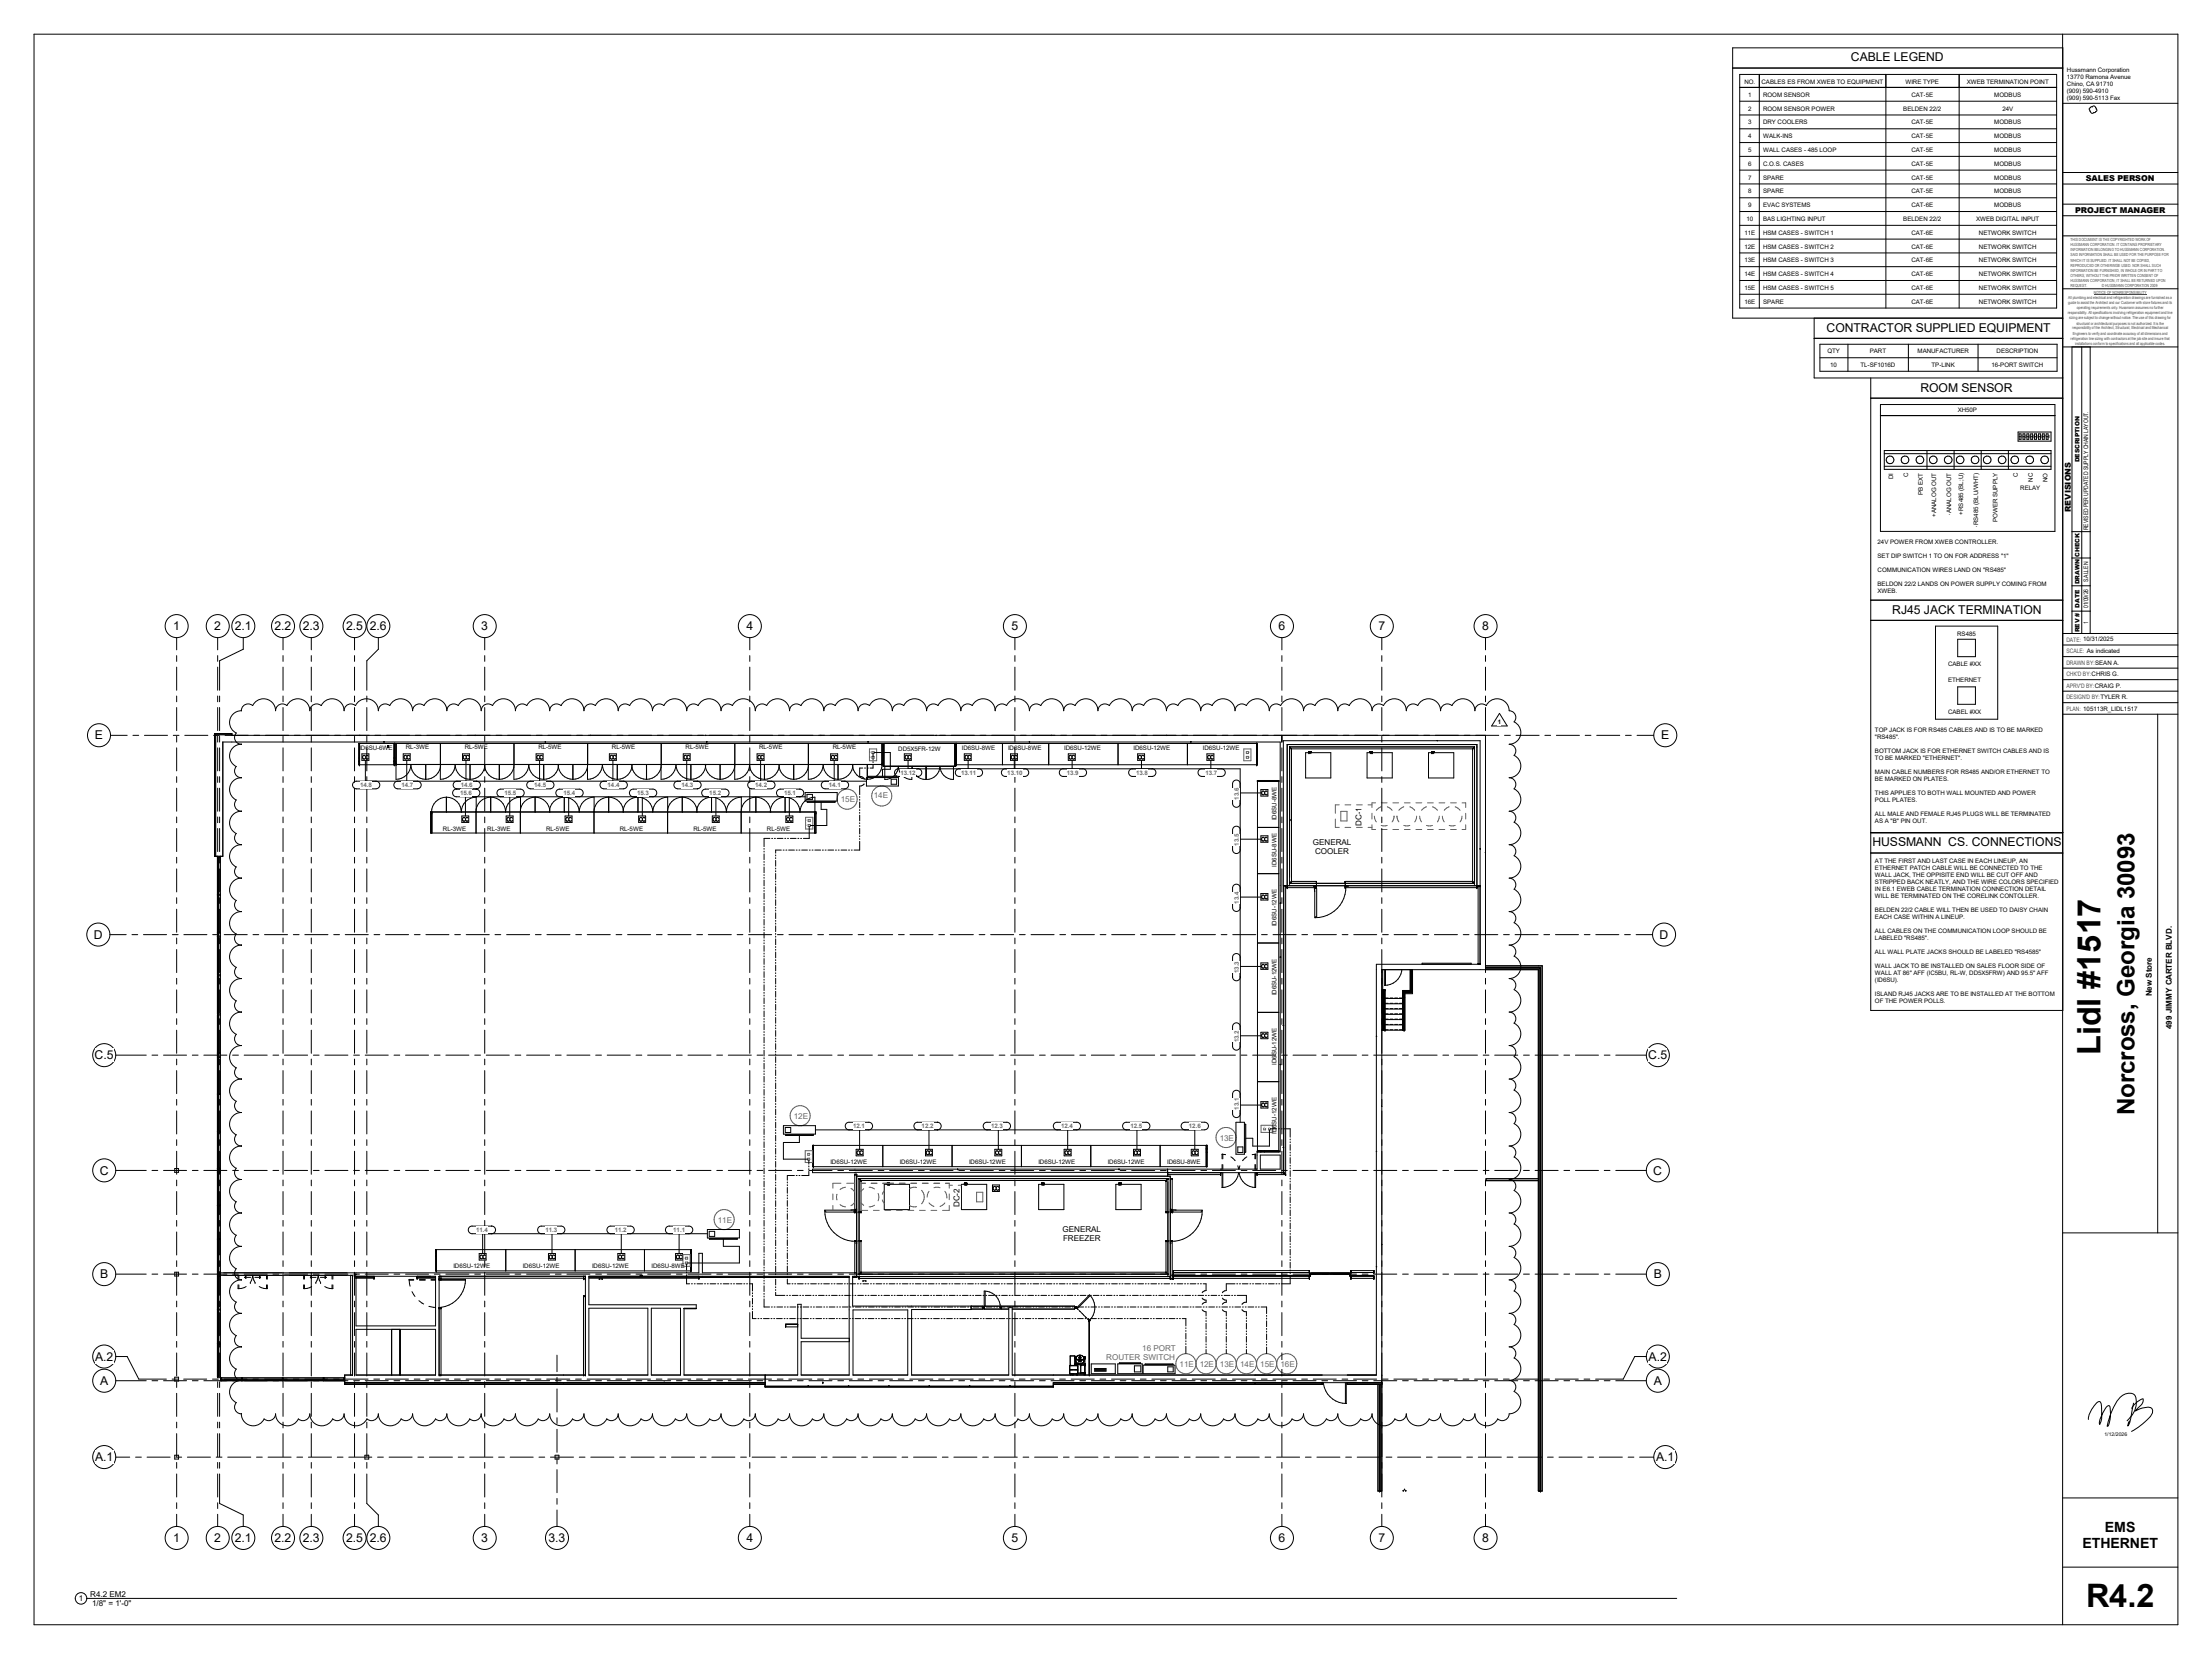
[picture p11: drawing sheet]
<svg xmlns="http://www.w3.org/2000/svg" width="1219mm" height="914mm" viewBox="0 0 1219 914" stroke-linecap="round" stroke-linejoin="round" font-family="sans-serif">
<defs><g id="words">
<g font-size="17.8">
<text x="1158" y="581" transform="rotate(-90 1158 581)">Lidl #1517</text>
<text x="1150" y="886">R4.2</text>
</g>
<text font-size="13.2" x="1177" y="615" transform="rotate(-90 1177 615)">Norcross, Georgia 30093</text>
<g font-size="7.7">
<text x="1160" y="844">EMS</text>
<text x="1148" y="853">ETHERNET</text>
</g>
<g font-size="6.7">
<text x="1020" y="34">CABLE LEGEND</text>
<text x="1007" y="183">CONTRACTOR SUPPLIED EQUIPMENT</text>
<text x="1058" y="216">ROOM SENSOR</text>
<text x="1043" y="338">RJ45 JACK TERMINATION</text>
<text x="95" y="347">1</text>
<text x="118" y="347">2</text>
<text x="129" y="347">2.1</text>
<text x="151" y="347">2.2</text>
<text x="167" y="347">2.3</text>
<text x="191" y="347">2.5</text>
<text x="204" y="347">2.6</text>
<text x="265" y="347">3</text>
<text x="411" y="347">4</text>
<text x="557" y="347">5</text>
<text x="705" y="347">6</text>
<text x="760" y="347">7</text>
<text x="817" y="347">8</text>
<text x="52" y="408">E</text>
<text x="916" y="408">E</text>
<text x="1032" y="466">HUSSMANN CS. CONNECTIONS</text>
<text x="52" y="517">D</text>
<text x="915" y="517">D</text>
<text x="52" y="584">C.5</text>
<text x="908" y="584">C.5</text>
<text x="55" y="647">C</text>
<text x="911" y="647">C</text>
<text x="55" y="705">B</text>
<text x="911" y="705">B</text>
<text x="52" y="750">A.2</text>
<text x="909" y="750">A.2</text>
<text x="55" y="763">A</text>
<text x="911" y="763">A</text>
<text x="52" y="805">A.1</text>
<text x="913" y="805">A.1</text>
<text x="95" y="850">1</text>
<text x="118" y="850">2</text>
<text x="129" y="850">2.1</text>
<text x="151" y="850">2.2</text>
<text x="167" y="850">2.3</text>
<text x="191" y="850">2.5</text>
<text x="204" y="850">2.6</text>
<text x="265" y="850">3</text>
<text x="302" y="850">3.3</text>
<text x="411" y="850">4</text>
<text x="557" y="850">5</text>
<text x="705" y="850">6</text>
<text x="760" y="850">7</text>
<text x="817" y="850">8</text>
</g>
<g font-size="4.4">
<text x="1150" y="100">SALES PERSON</text>
<text x="1144" y="117">PROJECT MANAGER</text>
<text x="1141" y="282" transform="rotate(-90 1141 282)">REVISIONS</text>
<text x="750" y="447" transform="rotate(-90 750 447)">1</text>
<text x="750" y="455" transform="rotate(-90 750 455)">DC-</text>
<text x="724" y="466">GENERAL</text>
<text x="725" y="471">COOLER</text>
<text x="1186" y="549" transform="rotate(-90 1186 549)">New Store</text>
<text x="1197" y="567" transform="rotate(-90 1197 567)">499 JIMMY CARTER BLVD.</text>
<text x="529" y="658" transform="rotate(-90 529 658)">2</text>
<text x="529" y="665" transform="rotate(-90 529 665)">DC-</text>
<text x="586" y="679">GENERAL</text>
<text x="586" y="684">FREEZER</text>
<text x="50" y="880">R4.2 EM2</text>
<text x="43" y="882">1</text>
<text x="51" y="885">1/8&quot; = 1'-0&quot;</text>
</g>
<g font-size="4.4" fill="#676767">
<text x="463" y="442">15E</text>
<text x="482" y="440">14E</text>
<text x="438" y="617">12E</text>
<text x="672" y="629">13E</text>
<text x="396" y="674">11E</text>
<text x="610" y="750">ROUTER SWITCH</text>
<text x="630" y="745">16 PORT</text>
<text x="650" y="753">11E</text>
<text x="661" y="753">12E</text>
<text x="672" y="753">13E</text>
<text x="684" y="753">14E</text>
<text x="695" y="753">15E</text>
<text x="706" y="753">16E</text>
</g>
<g font-size="3.4">
<text x="1139" y="40">Hussmann Corporation</text>
<text x="961" y="46">NO.</text>
<text x="971" y="46">CABLES ES FROM XWEB TO EQUIPMENT</text>
<text x="1050" y="46">WIRE TYPE</text>
<text x="1084" y="46">XWEB TERMINATION POINT</text>
<text x="1139" y="43">13770 Ramona Avenue</text>
<text x="1139" y="47">Chino, CA 91710</text>
<text x="964" y="53">1</text>
<text x="972" y="53">ROOM SENSOR</text>
<text x="1054" y="53">CAT-5E</text>
<text x="1099" y="53">MODBUS</text>
<text x="1139" y="51">(909) 590-4910</text>
<text x="1139" y="55">(909) 590-5113 Fax</text>
<text x="964" y="61">2</text>
<text x="972" y="61">ROOM SENSOR POWER</text>
<text x="1049" y="61">BELDEN 22/2</text>
<text x="1104" y="61">24V</text>
<text x="964" y="69">3</text>
<text x="972" y="69">DRY COOLERS</text>
<text x="1054" y="69">CAT-</text>
<text x="1059" y="69">1</text>
<text x="1061" y="69">5E</text>
<text x="1099" y="69">MODBUS</text>
<text x="964" y="76">4</text>
<text x="972" y="76">WALK-INS</text>
<text x="1054" y="76">CAT-5E</text>
<text x="1099" y="76">MODBUS</text>
<text x="964" y="84">5</text>
<text x="972" y="84">WALL CASES -</text>
<text x="996" y="84">485 LOOP</text>
<text x="1054" y="84">CAT-5E</text>
<text x="1099" y="84">MODBUS</text>
<text x="964" y="91">6</text>
<text x="972" y="91">C.O.S. CASES</text>
<text x="1054" y="91">CAT-5E</text>
<text x="1099" y="91">MODBUS</text>
<text x="964" y="99">7</text>
<text x="972" y="99">SPARE</text>
<text x="1054" y="99">CAT-5E</text>
<text x="1099" y="99">MODBUS</text>
<text x="964" y="107">8</text>
<text x="972" y="107">SPARE</text>
<text x="1054" y="107">CAT-5E</text>
<text x="1099" y="107">MODBUS</text>
<text x="964" y="114">9</text>
<text x="972" y="114">EVAC SYSTEMS</text>
<text x="1054" y="114">CAT-6E</text>
<text x="1099" y="114">MODBUS</text>
<text x="963" y="122">10</text>
<text x="972" y="122">BAS LIGHTING INPUT</text>
<text x="1049" y="122">BELDEN 22/2</text>
<text x="1089" y="122">XWEB DIGITAL INPUT</text>
<text x="961" y="129">11E</text>
<text x="972" y="129">HSM CASES -</text>
<text x="995" y="129">SWITCH 1</text>
<text x="1054" y="129">CAT-6E</text>
<text x="1091" y="129">NETWORK SWITCH</text>
<text x="961" y="137">12E</text>
<text x="972" y="137">HSM CASES -</text>
<text x="995" y="137">SWITCH 2</text>
<text x="1054" y="137">CAT-6E</text>
<text x="1091" y="137">NETWORK SWITCH</text>
<text x="961" y="145">13E</text>
<text x="972" y="145">HSM CASES -</text>
<text x="995" y="145">SWITCH 3</text>
<text x="1054" y="145">CAT-6E</text>
<text x="1091" y="145">NETWORK SWITCH</text>
<text x="961" y="152">14E</text>
<text x="972" y="152">HSM CASES -</text>
<text x="995" y="152">SWITCH 4</text>
<text x="1054" y="152">CAT-6E</text>
<text x="1091" y="152">NETWORK SWITCH</text>
<text x="961" y="160">15E</text>
<text x="972" y="160">HSM CASES -</text>
<text x="995" y="160">SWITCH 5</text>
<text x="1054" y="160">CAT-6E</text>
<text x="1091" y="160">NETWORK SWITCH</text>
<text x="961" y="167">16E</text>
<text x="972" y="167">SPARE</text>
<text x="1054" y="167">CAT-6E</text>
<text x="1091" y="167">NETWORK SWITCH</text>
<text x="1007" y="195">QTY</text>
<text x="1031" y="195">PART</text>
<text x="1057" y="195">MANUFACTURER</text>
<text x="1100" y="195">DESCRIPTION</text>
<text x="1009" y="202">10</text>
<text x="1025" y="202">TL-SF1016D</text>
<text x="1065" y="202">TP-LINK</text>
<text x="1098" y="202">16-PORT SWITCH</text>
<text x="1079" y="227">XH50P</text>
<text x="1052" y="263" transform="rotate(-90 1052 263)">C</text>
<text x="1112" y="263" transform="rotate(-90 1112 263)">C</text>
<text x="1043" y="264" transform="rotate(-90 1043 264)">DI</text>
<text x="1120" y="266" transform="rotate(-90 1120 266)">NC</text>
<text x="1129" y="266" transform="rotate(-90 1129 266)">NO</text>
<text x="1060" y="273" transform="rotate(-90 1060 273)">PB EXT</text>
<text x="1114" y="270">RELAY</text>
<text x="1067" y="285" transform="rotate(-90 1067 285)">+ANALOG OUT</text>
<text x="1075" y="284" transform="rotate(-90 1075 284)">-ANALOG OUT</text>
<text x="1082" y="284" transform="rotate(-90 1082 284)">+RS485 (BL;U)</text>
<text x="1101" y="288" transform="rotate(-90 1101 288)">POWER SUPPLY</text>
<text x="1090" y="291" transform="rotate(-90 1090 291)">-</text>
<text x="1090" y="289" transform="rotate(-90 1090 289)">RS485 (BLU/WHT)</text>
<text x="1151" y="292" transform="rotate(-90 1151 292)">REVISED PER UPDATED SUPPLY CHAIN LAYOUT.</text>
<text x="1035" y="300">24V POWER FROM XWEB CONTROLLER.</text>
<text x="1035" y="308">SET DIP SWITCH 1 TO ON FOR ADDRESS &quot;1&quot;</text>
<text x="1035" y="315">COMMUNICATION WIRES LAND ON &quot;RS485&quot;</text>
<text x="1035" y="323">BELDON 22/2 LANDS ON POWER SUPPLY COMING FROM</text>
<text x="1151" y="321" transform="rotate(-90 1151 321)">S.ALLEN</text>
<text x="1035" y="327">XWEB.</text>
<text x="1151" y="335" transform="rotate(-90 1151 335)">01/09/26</text>
<text x="1151" y="344" transform="rotate(-90 1151 344)">1</text>
<text x="1079" y="350">RS485</text>
<text x="1074" y="367">CABLE #XX</text>
<text x="1074" y="376">ETHERNET</text>
<text x="1074" y="393">CABEL #XX</text>
<text x="826" y="399">1</text>
<text x="1033" y="403">TOP JACK IS FOR RS485 CABLES AND IS TO BE MARKED</text>
<text x="1033" y="407">&quot;RS485&quot;.</text>
<text x="198" y="413">ID6SU-6WE</text>
<text x="224" y="413">RL-3WE</text>
<text x="256" y="413">RL-5WE</text>
<text x="297" y="413">RL-5WE</text>
<text x="337" y="413">RL-5WE</text>
<text x="378" y="413">RL-5WE</text>
<text x="418" y="413">RL-5WE</text>
<text x="459" y="413">RL-5WE</text>
<text x="530" y="413">ID6SU-8WE</text>
<text x="556" y="413">ID6SU-8WE</text>
<text x="587" y="413">ID6SU-12WE</text>
<text x="625" y="413">ID6SU-12WE</text>
<text x="663" y="413">ID6SU-12WE</text>
<text x="495" y="414">DD5X5FR-12W</text>
<text x="1033" y="415">BOTTOM JACK IS FOR ETHERNET SWITCH CABLES AND IS</text>
<text x="1033" y="419">TO BE MARKED &quot;ETHERNET&quot;.</text>
<text x="1033" y="427">MAIN CABLE NUMBERS FOR RS485 AND/OR ETHERNET TO</text>
<text x="1033" y="430">BE MARKED ON PLATES.</text>
<text x="1033" y="438">THIS APPLIES TO BOTH WALL MOUNTED AND POWER</text>
<text x="1033" y="442">POLL PLATES.</text>
<text x="1033" y="450">ALL MALE AND FEMALE RJ45 PLUGS WILL BE TERMINATED</text>
<text x="704" y="452" transform="rotate(-90 704 452)">ID6SU-8WE</text>
<text x="1033" y="453">AS A &quot;B&quot; PIN OUT.</text>
<text x="244" y="458">RL-3WE</text>
<text x="269" y="458">RL-3WE</text>
<text x="301" y="458">RL-5WE</text>
<text x="342" y="458">RL-5WE</text>
<text x="382" y="458">RL-5WE</text>
<text x="423" y="458">RL-5WE</text>
<text x="704" y="478" transform="rotate(-90 704 478)">ID6SU-8WE</text>
<text x="1033" y="476">AT THE FIRST AND LAST CASE IN EACH LINEUP, AN</text>
<text x="1033" y="480">ETHERNET PATCH CABLE WILL BE CONNECTED TO THE</text>
<text x="1033" y="483">WALL JACK, THE OPPISITE END WILL BE CUT OFF AND</text>
<text x="1033" y="487">STRIPPED BACK NEATLY, AND THE WIRE COLORS SPECIFIED</text>
<text x="1033" y="491">IN E6.1 EWEB CABLE TERMINATION CONNECTION DETAIL</text>
<text x="1033" y="495">WILL BE TERMINATED ON THE CORELINK CONTOLLER.</text>
<text x="1033" y="503">BELDEN 22/2 CABLE WILL THEN BE USED TO DAISY CHAIN</text>
<text x="1033" y="507">EACH CASE WITHIN A LINEUP.</text>
<text x="704" y="510" transform="rotate(-90 704 510)">ID6SU-12WE</text>
<text x="1033" y="514">ALL CABLES ON THE COMMUNICATION LOOP SHOULD BE</text>
<text x="1033" y="518">LABELED &quot;RS485&quot;.</text>
<text x="1033" y="526">ALL WALL PLATE JACKS SHOULD BE LABELED &quot;RS4585&quot;</text>
<text x="1033" y="533">WALL JACK TO BE INSTALLED ON SALES FLOOR SIDE OF</text>
<text x="1033" y="537">WALL AT 86&quot; AFF (IC5BU, RL-W, DD5X5FRW) AND 95.5&quot; AFF</text>
<text x="1033" y="541">(ID6SU).</text>
<text x="704" y="549" transform="rotate(-90 704 549)">ID6SU-12WE</text>
<text x="1033" y="549">ISLAND RJ45 JACKS ARE TO BE INSTALLED AT THE BOTTOM</text>
<text x="1033" y="553">OF THE POWER POLLS.</text>
<text x="704" y="587" transform="rotate(-90 704 587)">ID6SU-12WE</text>
<text x="704" y="625" transform="rotate(-90 704 625)">ID6SU-12WE</text>
<text x="458" y="642">ID6SU-12WE</text>
<text x="496" y="642">ID6SU-12WE</text>
<text x="534" y="642">ID6SU-12WE</text>
<text x="572" y="642">ID6SU-12WE</text>
<text x="611" y="642">ID6SU-12WE</text>
<text x="643" y="642">ID6SU-8WE</text>
<text x="250" y="699">ID6SU-12WE</text>
<text x="288" y="699">ID6SU-12WE</text>
<text x="326" y="699">ID6SU-12WE</text>
<text x="359" y="699">ID6SU-8WE</text>
</g>
<g font-size="3.4" fill="#4c4c4c">
<text x="1139" y="354">DATE: 10/31/2025</text>
<text x="1139" y="360">SCALE: As indicated</text>
<text x="1139" y="366">DRAWN BY:SEAN A.</text>
<text x="1139" y="373">CHK'D BY:CHRIS G.</text>
<text x="1139" y="379">APRV'D BY:CRAIG P.</text>
<text x="1139" y="386">DESIGN'D BY:TYLER R.</text>
<text x="1139" y="392">PLAN: 105113R_LIDL1517</text>
</g>
<g font-size="3.4" fill="#6c6c6c">
<text x="496" y="427">13.12</text>
<text x="530" y="427">13.11</text>
<text x="555" y="427">13.10</text>
<text x="588" y="427">13.9</text>
<text x="626" y="427">13.8</text>
<text x="664" y="427">13.7</text>
<text x="198" y="434">14.8</text>
<text x="221" y="434">14.7</text>
<text x="254" y="434">14.6</text>
<text x="294" y="434">14.5</text>
<text x="335" y="434">14.4</text>
<text x="376" y="434">14.3</text>
<text x="416" y="434">14.2</text>
<text x="457" y="434">14.1</text>
<text x="254" y="438">15.6</text>
<text x="278" y="438">15.5</text>
<text x="311" y="438">15.4</text>
<text x="351" y="438">15.3</text>
<text x="391" y="438">15.2</text>
<text x="432" y="438">15.1</text>
<text x="683" y="441" transform="rotate(-90 683 441)">13.6</text>
<text x="683" y="466" transform="rotate(-90 683 466)">13.5</text>
<text x="683" y="498" transform="rotate(-90 683 498)">13.4</text>
<text x="683" y="536" transform="rotate(-90 683 536)">13.3</text>
<text x="683" y="575" transform="rotate(-90 683 575)">13.2</text>
<text x="683" y="612" transform="rotate(-90 683 612)">13.1</text>
<text x="470" y="622">12.1</text>
<text x="508" y="622">12.2</text>
<text x="546" y="622">12.3</text>
<text x="585" y="622">12.4</text>
<text x="623" y="622">12.5</text>
<text x="655" y="622">12.6</text>
<text x="262" y="679">11.4</text>
<text x="301" y="679">11.3</text>
<text x="339" y="679">11.2</text>
<text x="371" y="679">11.1</text>
</g>
<g font-size="3.3">
<text x="1146" y="255" transform="rotate(-90 1146 255)">DESCRIPTION</text>
<text x="1146" y="322" transform="rotate(-90 1146 322)">DRAWN CHECK</text>
<text x="1146" y="335" transform="rotate(-90 1146 335)">DATE</text>
<text x="1146" y="348" transform="rotate(-90 1146 348)">REV #</text>
</g>
<text font-size="2.8" x="1160" y="791">1/12/2026</text>
<g font-size="2.3" fill="#4c4c4c">
<text x="1141" y="133">THIS DOCUMENT IS THE COPYRIGHTED WORK OF</text>
<text x="1141" y="136">HUSSMANN CORPORATION. IT CONTAINS PROPRIETARY</text>
<text x="1141" y="139">INFORMATION BELONGING TO HUSSMANN CORPORATION.</text>
<text x="1141" y="141">SAID INFORMATION SHALL BE USED FOR THE PURPOSE FOR</text>
<text x="1141" y="144">WHICH IT IS SUPPLIED. IT SHALL NOT BE COPIED,</text>
<text x="1141" y="147">REPRODUCED OR OTHERWISE USED. NOR SHALL SUCH</text>
<text x="1141" y="150">INFORMATION BE FURNISHED, IN WHOLE OR IN PART TO</text>
<text x="1141" y="152">OTHERS, WITHOUT THE PRIOR WRITTEN CONSENT OF</text>
<text x="1141" y="155">HUSSMANN CORPORATION; IT SHALL BE RETURNED UPON</text>
<text x="1141" y="158">REQUEST.</text>
<text x="1158" y="158">© HUSSMANN CORPORATION 2009</text>
<text x="1140" y="165">All plumbing and electrical and refrigeration drawings are furnished as a</text>
<text x="1140" y="168">guide to assist the Architect and our Customer with store fixtures and its</text>
<text x="1154" y="162">NOTICE OF NONRESPONSIBILITY</text>
<text x="1140" y="173">responsibility. All specifications involving refrigeration equipment and line</text>
<text x="1145" y="171">operating requirements only. Hussmann assumes no further</text>
<text x="1141" y="176">sizing are subject to change without notice. The use of this drawing for</text>
<text x="1144" y="179">structural or architectural purposes is not authorized. It is the</text>
<text x="1142" y="182">responsibility of the Architect, Structural, Electrical and Mechanical</text>
<text x="1142" y="184">Engineers to verify and coordinate accuracy of all dimensions and</text>
<text x="1141" y="187">refrigeration line sizing with contractors at the job site and insure that</text>
<text x="1144" y="190">installations conform to specifications and all applicable codes.</text>
</g>
<text font-size="2.3" x="1114" y="242">1 2 3 4 5 6 7 8</text>
<g font-size="1.1" fill="#676767">
<text x="480" y="415">E</text>
<text x="480" y="418">R</text>
<text x="688" y="415">E</text>
<text x="688" y="418">R</text>
<text x="444" y="455">E</text>
<text x="444" y="453">R</text>
<text x="697" y="621" transform="rotate(-90 697 621)">R</text>
<text x="700" y="621" transform="rotate(-90 700 621)">E</text>
<text x="447" y="637">R</text>
<text x="447" y="639">E</text>
<text x="377" y="694">R</text>
<text x="377" y="696">E</text>
</g>
</g></defs>
<g fill="none" stroke="#000" stroke-width=".55">
<path d="M955 38h182M959 41h175v129h-175zM959 48h175M959 56h175M970 41v129M1039 41v129M1080 41v129M959 63h175M959 71h175M959 79h175M959 86h175M959 94h175"/>
<path d="M959 101h175M959 109h175M959 117h175M959 124h175M959 132h175M959 139h175M959 147h175M959 155h175M959 162h175M1000 175v33h137M1137 175h-182v-149h182v531h-106v-349M1000 186h137"/>
<path d="M1003 197h131M1003 190h131v15h-131zM1019 190v15M1052 190v15M1090 190v15M1031 219h106M1036 229h97M1036 223h97v70h-97zM1112 238h18v5h-18zM1113 239h1v3h-1zM1115 239h1v3h-1zM1117 239h1v3h-1z"/>
<path d="M1119 239h1v3h-1zM1121 239h1v3h-1zM1124 239h1v3h-1zM1126 239h1v3h-1zM1128 239h1v3h-1zM1039 248h91v11h-91zM1039 250h91M1039 257h91M1062 248v11M1077 248v11M1092 248v11M1107 248v11"/>
<path d="M1113 241h1M1115 241h1M1117 241h1M1119 241h1M1121 241h1M1124 241h1M1126 241h1M1128 241h1M1031 331h106M1031 342h106M1067 345h34v51h-34zM1079 352h10v10h-10z"/>
<path d="M1079 379h10v9h-10zM1031 459h106M1031 470h106"/>
<circle cx="1042" cy="253" r="2.1"/>
<circle cx="1050" cy="253" r="2.1"/>
<circle cx="1058" cy="253" r="2.1"/>
<circle cx="1066" cy="253" r="2.1"/>
<circle cx="1074" cy="253" r="2.1"/>
<circle cx="1080" cy="253" r="2.1"/>
<circle cx="1089" cy="253" r="2.1"/>
<circle cx="1095" cy="253" r="2.1"/>
<circle cx="1104" cy="253" r="2.1"/>
<circle cx="1111" cy="253" r="2.1"/>
<circle cx="1119" cy="253" r="2.1"/>
<circle cx="1127" cy="253" r="2.1"/>
</g>
<path d="M722 702h22z" fill="#fff"/>
<g fill="none" stroke="#191919" stroke-width=".55">
<path d="M722 702h.1M724 702h.1M725 702h.1M727 702h-1M727 702h.1M729 702h.1M731 702h.1M733 702h.1M734 702h.1M735 702h.1M736 702h.1M738 702h.1"/>
<path d="M740 702h.1M742 702h.1M743 702h.1"/>
</g>
<g fill="none" stroke="#000" stroke-width=".55">
<path d="M118 404v68h5v-63h583v226h-13v9h-245v2h196M118 404h10v1h691v129M118 404l1 1M119 405h9M119 405v67M128 405h-9v67M198 418h.1M198 420h.1M198 410h.1M198 410v12M198 405h.1M199 416h4v3h-4z"/>
<path d="M200 418h.1M201 417l-1-1v2M201 418h-1M201 419v12h277M203 417v-1a1 1 0 0 0-1 1 1 1 0 0 0 1 1M212 409h.1M214 411h.1M217 418h.1M217 420h.1M217 410h.1M217 418h1M217 420h1"/>
<path d="M217 410v12M218 410v12h-20v-12h495v12h-166M218 410v11M222 416h4v3h-4zM223 418h.1M224 417l-1-1v2M224 418h-1M224 419v12M226 417v-1a1.1 1.1 0 0 0-2 1 1.1 1.1 0 0 0 2 1M243 410v11a8 8 0 0 1-8 9M255 416h4v3h-4zM257 417l-1-1a1 1 0 0 0-1 1 1.1 1.1 0 0 0 2 1"/>
<path d="M257 419v12M258 417v-1a1 1 0 0 0-1 1 1 1 0 0 0 1 1M262 405h.1M283 410v20a8 8 0 0 0 8-9 8 8 0 0 0 9 9M295 416h4v3h-4zM296 418h.1M297 417l-1-1v2M297 418h-1M297 419v12M299 417v-1a1 1 0 0 0-1 1 1 1 0 0 0 1 1M300 409h1M324 410v20a8 8 0 0 0 8-9 8 8 0 0 0 8 9"/>
<path d="M325 405h1M325 405h.1M336 416h4v3h-4zM338 417l-1-1a1 1 0 0 0-1 1 1.1 1.1 0 0 0 2 1M338 419v12M339 417v-1a1 1 0 0 0-1 1 1 1 0 0 0 1 1M364 410v20a8 8 0 0 0 9-9 8 8 0 0 0 8 9M377 416h3v3h-3zM378 417v-1a1 1 0 0 0-1 1 1 1 0 0 0 1 1M379 419v12M380 417v-1a1 1 0 0 0-1 1 1 1 0 0 0 1 1M389 405h.1"/>
<path d="M389 409h.1M405 410v20a8 8 0 0 0 8-9 8 8 0 0 0 8 9M417 416h4v3h-4zM419 417v-1a1 1 0 0 0-1 1 1 1 0 0 0 1 1M419 419v12M421 417v-1a1.1 1.1 0 0 0-2 1 1.1 1.1 0 0 0 2 1M446 410v20a8 8 0 0 0 8-9 8 8 0 0 0 8 9M452 405h.1M458 416h4v3h-4zM459 418h.1M460 417l-1-1v2M460 418h-1"/>
<path d="M460 419v12M461 417v-1a1 1 0 0 0-1 1 1 1 0 0 0 1 1M478 409h.1M481 415v2M481 418v1M481 420h.1M482 415h9v9h-5v4M486 410v11M487 410v12M498 416h4v3h-4zM499 418h.1M500 417l-1-1v2"/>
<path d="M500 418h-1M501 419v5h183v195M502 417v-1a1.1 1.1 0 0 0-2 1 1.1 1.1 0 0 0 2 1M516 405h.1M526 410v12M527 418h.1M527 420h.1M527 410v12h-40v-12M527 410h.1M527 410v12M531 416h4v3h-4zM532 418h.1"/>
<path d="M533 417l-1-1v2M533 418h-1M534 419v5M535 417v-1a1 1 0 0 0-1 1 1 1 0 0 0 1 1M553 410v12M557 416h4v3h-4zM559 417v-1a1.1 1.1 0 0 0-2 1 1.1 1.1 0 0 0 2 1M559 419v5M560 417v-1a1 1 0 0 0-1 1 1 1 0 0 0 1 1M567 409h1M578 410v12M580 405h.1"/>
<path d="M589 416h4v3h-4zM591 417l-1-1a1 1 0 0 0-1 1 1 1 0 0 0 1 1h1M591 419v5M591 418h.1M592 417l-1-1v2M592 418h-1M616 410v12M627 416h4v3h-4zM629 417v-1a1.1 1.1 0 0 0-2 1 1.1 1.1 0 0 0 2 1M629 419v5M629 418h.1M631 417l-2-1v2"/>
<path d="M631 418h-2M643 405h.1M654 410v12M656 409h.1M665 416h4v3h-4zM666 418h.1M667 417l-1-1v2M667 418h-1M667 419v5M669 417l-1-1a1 1 0 0 0-1 1 1.1 1.1 0 0 0 2 1M693 418h.1M693 420h.1"/>
<path d="M693 410h.1M693 410v12M707 405v4M711 412h.1M711 412v75M711 412h102v75h-102M711 412l1 1M712 413h.1M712 413v73M720 415h14v14h-14zM721 414h.1M721 414v1"/>
<path d="M721 415h.1M722 414v1M722 414h.1M722 415h.1M722 414h1M723 414h.1M723 415h.1M723 414v1M753 415h14v14h-14zM755 414h.1M755 414v1M755 415h.1"/>
<path d="M756 414h.1M756 414v1M756 415h.1M762 405h.1M787 415h14v14h-14zM789 414h.1M789 414v1M789 415h.1M790 414h.1M790 414v1M790 415h.1M792 408h.1"/>
<path d="M812 413h.1M812 413v73M812 413h-100M813 412h.1M813 412l-1 1M198 422h.1M217 422h.1M218 421h269M218 421h.1M218 421v9a8 8 0 0 0 8-9 8 8 0 0 0 9 9M235 421v9M243 421v9a8 8 0 0 0 8-9 8 8 0 0 0 8 9"/>
<path d="M246 439a8 8 0 0 0-8 9M246 439v9M246 439a8 8 0 0 1 8 9 8 8 0 0 1 8-9v20M259 421v9M267 421v2M267 423v1a8 8 0 0 1-8 6M267 423l1 1a8 8 0 0 0 7 6M270 439a8 8 0 0 1 9 9 8 8 0 0 1 8-9v20M270 439a8 8 0 0 0-8 9M270 439v9M275 421v9M281 439v11"/>
<path d="M283 421a8 8 0 0 1-8 9M300 421v9M308 421v2M308 423a8 8 0 0 1-8 7M308 423v1a8 8 0 0 0 8 6M311 439a8 8 0 0 1 8 9 8 8 0 0 1 8-9v20M311 439a8 8 0 0 0-8 7M311 439v9M313 439v11M316 421v9M324 421a8 8 0 0 1-8 9M340 421v9"/>
<path d="M348 421a8 8 0 0 0 8 9M348 421a8 8 0 0 1-8 9M352 439a8 8 0 0 1 8 9 8 8 0 0 1 8-9v20M352 439a8 8 0 0 0-9 9M352 439v9M354 439v11M356 421v9M364 421a8 8 0 0 1-8 9M376 439v9M376 439a8 8 0 0 1 8 9M376 439a8 8 0 0 0-8 9M381 421v9"/>
<path d="M389 421v2M389 423l-1 1a8 8 0 0 1-7 6M392 439a8 8 0 0 1 8 9 8 8 0 0 1 9-9v20M392 439a8 8 0 0 0-8 9M392 439v9M395 439v11M397 421v9a8 8 0 0 0 8-9M397 421v9a8 8 0 0 1-8-7M417 439v9M417 439a8 8 0 0 1 8 7M417 439a8 8 0 0 0-9 9M421 421v9"/>
<path d="M429 421v2M429 423v1a8 8 0 0 1-8 6M430 421l-1 2M433 439a8 8 0 0 1 8 9 8 8 0 0 1 8-9v9M433 439a8 8 0 0 0-8 7M433 439v9M435 439v11M437 421v9a8 8 0 0 0 9-9M438 421v9a8 8 0 0 1-9-7M444 439h-187v11M444 437h17v4h-17zM445 438h3v3h-3z"/>
<path d="M462 421v9M470 421v2M470 423a8 8 0 0 1-8 7M470 423v1a8 8 0 0 0 8 6M474 439v1M476 423h-2v5l2 1M476 429h.1M476 432l-2 1v5M477 423h.1M478 429h17v4h-17zM478 421v9M478 423h1"/>
<path d="M479 428h15h-15zM481 421v2h-1M486 421h.1M486 421h1M486 421a8 8 0 0 1-8 9M488 422v8a7 7 0 0 0 7-8 7 7 0 0 0 8 8v-8M491 429h3v3h-3zM503 422a7 7 0 0 0 7 8v-8M511 422v8a7 7 0 0 0 7-8 7 7 0 0 0 8 8v-8M527 422h.1M684 437h11M693 422h.1"/>
<path d="M693 431h12M695 430v1M695 435h4v4h-4zM697 436a1.1 1.1 0 0 0-2 1 1.1 1.1 0 0 0 2 1M697 430v1M698 436a1 1 0 0 0-1 1 1 1 0 0 0 1 1M237 448h.1M237 448h213M237 448v11h213v-11M237 448h1M238 448h.1M238 448v11"/>
<path d="M255 450h3v3h-3zM256 451a1 1 0 0 0-1 1 1 1 0 0 0 1 1v-1M258 451a1 1 0 0 0-1 1 1 1 0 0 0 1 1v-1M279 450h4v3h-4zM281 451a1.1 1.1 0 0 0-2 1 1.1 1.1 0 0 0 2 1v-1M282 451a1 1 0 0 0-1 1 1 1 0 0 0 1 1v-1M287 448a8 8 0 0 1 8-9v9M303 446a8 8 0 0 0-8-7v9M303 446v2M311 450h4v3h-4zM313 451a1 1 0 0 0-1 1 1 1 0 0 0 1 1v-1M315 451a1.1 1.1 0 0 0-2 1 1.1 1.1 0 0 0 2 1v-1"/>
<path d="M327 448a8 8 0 0 1 9-9v9M335 448v-9a8 8 0 0 1 9 9M352 450h4v3h-4zM354 451a1.1 1.1 0 0 0-2 1 1.1 1.1 0 0 0 2 1v-1M355 451a1 1 0 0 0-1 1 1 1 0 0 0 1 1l1-1M393 450h3v3h-3zM394 451a1 1 0 0 0-1 1 1 1 0 0 0 1 1v-1M396 451a1 1 0 0 0-1 1 1 1 0 0 0 1 1v-1M425 446v2M433 450h4v3h-4zM435 451a1 1 0 0 0-1 1 1 1 0 0 0 1 1v-1M437 451h-1a1 1 0 0 0-1 1 1 1 0 0 0 1 1l1-1"/>
<path d="M445 442h15h-15zM446 456v6h-3M449 448h.1M449 448v11M449 448h1M450 448h.1M453 442v4h3v9h-9M474 441h.1M474 442v3M474 446v1M474 448h.1M474 449v3"/>
<path d="M474 453v1M474 455v1M474 457v3M693 456h12M711 452h1M711 452h.1M712 452h.1M120 472v287h1v-287M120 473h1M120 473v20M421 468h.1M421 469v1"/>
<path d="M421 471v3M421 475h.1M421 476v1M421 478v3M424 462h-3v5M425 462h1M427 462h.1M428 471v1M428 473h.1M428 474v3M428 478v1M428 480h.1"/>
<path d="M428 462h4M431 469h-3v1M432 469h.1M433 462h.1M433 469h1M434 462h1M435 469h3M436 462h3M439 469h.1M440 462h.1M440 469h1M441 462h1"/>
<path d="M442 469h3M446 469h1M448 469h.1M449 469h3M453 469h1M455 469h.1M456 469h3M461 469h.1M462 469h1M464 469h3M468 469h.1M469 469h1"/>
<path d="M474 461h.1M474 462v1M474 464v5h-3M684 463h11M695 461h4v3h-4zM697 462a1.1 1.1 0 0 0-2 1 1 1 0 0 0 2 0M698 462a1 1 0 0 0-1 1 1 1 0 0 0 1 0M816 468h.1M819 470h.1M120 493h1M120 493v21M421 482v1"/>
<path d="M421 484h.1M421 485v3M421 489v1M421 491h.1M421 492v3M421 496v1M421 498v1M421 499v4M428 481v4M428 486h.1M428 487v1M428 489v3"/>
<path d="M428 493h.1M428 494v1M428 496v3M684 494h11M693 482h12M695 493h4v3h-4zM697 494v-1a1.1 1.1 0 0 0-2 1 1.1 1.1 0 0 0 2 1M697 495h.1M698 494l-1-1v2M698 495h-1M706 498h.1M708 488v158"/>
<path d="M708 488h.1M709 488h.1M709 488h-2v-80h109v123h-57v227h-201v-37h-2v37h-54v-36h33v-2h-65v-17h2M709 488v159M709 489h.1M709 489h17M709 488h105M709 489v-79h105v79M711 487h.1M712 486h.1M712 486l-1 1M724 488l2 1"/>
<path d="M724 489l1 2M725 491h.1M725 489v17M725 489l1 1v15l-1 1M726 488h.1M726 489h.1M726 487h.1M726 486h.1M726 486v1M726 488v1M726 486h-14M741 489h.1"/>
<path d="M741 488h.1M741 487h.1M741 486h.1M741 489h73M741 486v1M741 488v1M741 486h71M742 489a17 17 0 0 1-17 17M743 488l-2 1M812 486h.1M812 486l1 1M813 487h.1"/>
<path d="M814 488h.1M814 489h.1M815 488h1M815 488v43M815 488h.1M816 488h.1M120 516h1M120 514h1M120 514v2M120 516v21M421 504h.1M421 505v1"/>
<path d="M421 507v3M421 511h.1M421 512v1M421 514v3M421 518v1M421 520h.1M428 500v1M428 502h.1M428 503v3M428 507v1M428 509h.1M428 510v4"/>
<path d="M428 514v1M428 516v1M428 518v3M693 520h12M120 538h1M120 537h1M120 538v21M421 521v3M421 525v1M421 527h.1M421 528v4M421 533h.1"/>
<path d="M421 534v1M421 536v3M421 540h.1M428 522h.1M428 523v1M428 525v3M428 529h.1M428 530v1M428 532v3M428 536v1M428 538h.1M428 539v3"/>
<path d="M684 533h11M695 531h4v3h-4zM697 532a1.1 1.1 0 0 0-2 1 1.1 1.1 0 0 0 2 1v-1M698 532a1 1 0 0 0-1 1 1 1 0 0 0 1 1v-1M706 528h.1M762 534v34M763 534v9M764 534v9h-1M773 534a9 9 0 0 1-10 9M777 534v12M778 534v12h-5v22M778 534v13h-4v21"/>
<path d="M778 534h.1M778 534v13M779 534v14h-5v20h-12M784 531h27M815 531h1M815 531h.1M816 531h.1M819 533h.1M819 532h31v290h-2v-288h-86v288h-2v-59M819 533h30v289M819 534h30v288M849 533h.1"/>
<path d="M120 559h1M120 559v21M421 541v1M421 543v3M421 547h.1M421 548v1M421 550v3M421 554v1M421 556h.1M421 557v3M428 543v1M428 545h.1"/>
<path d="M428 546v4M428 551h.1M428 552v1M428 554v3M428 558h.1M428 559v1M693 558h12M762 559h.1M762 550h11M762 550h.1M762 553h.1M762 556h.1"/>
<path d="M762 546l1 22M763 559h.1M763 550h.1M763 553h.1M763 556h.1M763 546h.1M763 559h2M763 550h2M763 553h2M763 556h2M763 553h10M763 556h10"/>
<path d="M763 559h10M763 546v22M766 559h2M766 550h2M766 553h2M766 556h2M769 559h1M769 550h1M769 553h1M769 556h1M771 559h2M771 550h2"/>
<path d="M771 553h2M771 556h2M773 546h.1M773 559h1M773 550h1M773 553h1M773 556h1M774 547h.1M778 546h-5v22M778 547h.1M779 547h-5v21M421 561v1"/>
<path d="M421 563h.1M421 564v4M421 569h.1M421 570v1M421 572v3M421 576h.1M421 577v1M421 579v3M428 561v3M428 565v1M428 567h.1M428 568v3"/>
<path d="M428 572v1M428 574h.1M428 575v3M428 579v1M684 571h11M695 569h4v4h-4zM697 570a1.1 1.1 0 0 0-2 1 1.1 1.1 0 0 0 2 1v-1M698 570a1 1 0 0 0-1 1 1 1 0 0 0 1 1v-1M707 565h1M759 571h.1M762 562h.1M762 565h.1"/>
<path d="M762 568h.1M763 562h.1M763 565h.1M763 568h.1M763 562h2M763 565h2M763 568h2M763 562h10M763 565h10M766 562h2M766 565h2M766 568h2"/>
<path d="M769 562h1M769 565h1M769 568h1M771 562h2M771 565h2M771 568h2M773 562h1M773 565h1M773 568h1M774 568h.1M120 583h1M120 580h1"/>
<path d="M120 581h1M120 582h1M120 581v1M120 583v20M421 583v1M421 585h.1M421 586v3M421 590v1M421 592h.1M421 593v3M421 597v1M421 599h.1"/>
<path d="M428 581h.1M428 582v4M428 587h.1M428 588v1M428 590v3M428 594h.1M428 595v1M428 597v3M693 596h12M706 587h.1M120 603h1M120 603v20"/>
<path d="M421 600v4M421 605h.1M421 606v1M421 608v3M421 612h.1M421 613v1M421 615v3M421 619v1M428 601v1M428 603h.1M428 604v3M428 608v1"/>
<path d="M428 610h.1M428 611v3M428 615v1M428 617v1M428 619v3M681 619h5v17h-5zM684 609h11M686 620h1v15h-1zM695 607h4v4h-4zM697 608a1.1 1.1 0 0 0-2 1 1.1 1.1 0 0 0 2 1M698 608a1 1 0 0 0-1 1 1 1 0 0 0 1 1M762 610h.1"/>
<path d="M120 623h1M120 624h1M120 624v20M421 621h.1M421 622v3M421 626v1M421 628h.1M421 629v4M421 634h.1M421 635v1M421 637v3M428 623h.1"/>
<path d="M428 624v1M428 626v3M428 630h.1M428 631v1M428 633v3M428 637v1M428 639h.1M432 620h17v5h-17zM433 621h3v3h-3zM433 625h15v1h-15zM441 626v4h-9v9h13M446 639v3"/>
<path d="M448 635h.1M448 633h.1M448 631h.1M448 631v12M448 631v12h217v-12v12M448 631h217M449 623h210v10M472 633h4v4h-4zM473 636h.1M474 635l-1-1v2M474 636h-1M474 623v10"/>
<path d="M475 635v-1a1 1 0 0 0-1 1 1 1 0 0 0 1 1M487 631v12M510 633h4v4h-4zM512 635v-1a1.1 1.1 0 0 0-2 1 1.1 1.1 0 0 0 2 1M512 623v10M514 635l-1-1a1 1 0 0 0-1 1 1 1 0 0 0 1 1h1M525 631v12M548 633h4v4h-4zM550 635v-1a1 1 0 0 0-1 1 1 1 0 0 0 1 1M550 623v10M552 635v-1a1.1 1.1 0 0 0-2 1 1.1 1.1 0 0 0 2 1M563 631v12"/>
<path d="M587 633h3v4h-3zM588 635v-1a1 1 0 0 0-1 1 1 1 0 0 0 1 1M588 623v10M590 635v-1a1 1 0 0 0-1 1 1 1 0 0 0 1 1M601 631v12M625 633h4v4h-4zM627 635l-1-1a1 1 0 0 0-1 1 1 1 0 0 0 1 1h1M627 623v10M628 635v-1a1 1 0 0 0-1 1 1 1 0 0 0 1 1M639 631v12M657 633h3v4h-3zM658 635v-1a1 1 0 0 0-1 1 1 1 0 0 0 1 1"/>
<path d="M659 636h.1M660 635l-1-1v2M660 636h-1M665 635h.1M665 633h.1M665 631v12M674 636h2M674 636v3M678 638l3 2M682 632h3v3h-3zM687 638l-2 2M692 636h-2"/>
<path d="M692 636v3M693 634h.1M693 635v-205h12v205M693 634h12M695 637h11v7h-11zM695 634h.1M695 634v1M697 634h.1M697 634v1M700 623v9h-10v-5h-3M700 622h4M705 622h.1"/>
<path d="M705 634h.1M706 622h1M707 633h.1M708 622h3v5M711 628h.1M711 629v1M711 631v3M711 635v1M711 637h.1M711 638v3M759 635h.1M96 644h2v2h-2z"/>
<path d="M120 644h1M120 646h1M120 644v2M120 646v18M421 641h.1M421 642v1M421 644v3M421 648h.1M421 649v1M421 651v3M421 655v1M421 657h.1"/>
<path d="M421 658v3M428 640v3M428 644v1M428 646h.1M428 647v4M428 652h.1M428 653v1M428 655v3M428 659h.1M434 651v1M434 653v1M434 655v3"/>
<path d="M434 659h.1M438 648h-4v2M439 648h.1M440 648h1M446 643h.1M446 644v1M446 646v2h-4M448 643h.1M471 647v21M471 647h1M471 647h.1M472 647h.1"/>
<path d="M472 647v57M472 648h173v57M474 650h.1M474 650v1M474 651h1M474 651h169M475 651h.1M475 651v17M487 653h14v14h-14zM489 652h.1M489 652v1M489 653h.1"/>
<path d="M490 652h.1M490 652v1M490 653h.1M528 645h.1M528 644v1M530 653h14v14h-14zM532 652h.1M532 652v1M532 653h.1M533 652h.1M533 652v1M533 653h.1"/>
<path d="M547 653h4v4h-4zM549 654a1.1 1.1 0 0 0-2 1 1.1 1.1 0 0 0 2 1M551 654h-1a1 1 0 0 0-1 1 1 1 0 0 0 1 1h1M572 653h14v14h-14zM574 652h.1M574 653h.1M574 652v1M575 652h.1M575 652v1M575 653h.1M615 653h14v14h-14zM617 652h.1"/>
<path d="M617 645h.1M617 652v1M617 653h.1M617 644v1M618 652v1M618 652h.1M618 653h.1M643 651h.1M643 651v17M644 647h.1M644 646h.1M644 646h64"/>
<path d="M644 647h29M644 644v3M644 650h.1M644 650v52M644 650h-171v52h171M644 650l-1 1M645 650h.1M645 650h1M646 650h.1M646 650v18M673 646h.1M673 647h.1"/>
<path d="M673 646v1M674 642v2M674 646v9M682 643l1 1M683 646a9 9 0 0 1-9 9M683 646a9 9 0 0 0 9 9M683 643v1M692 642v2M692 646v9M693 647h.1M693 646h.1M693 647h16"/>
<path d="M693 646v1M708 646h.1M708 646l1 1M709 647h.1M711 642v1M711 644h.1M711 645v3M711 649v1M711 651h.1M711 652v4M711 657h.1M711 658v1"/>
<path d="M711 660v3M848 650h-29v1h29M120 665h1M120 664h1M120 665v18M390 678h18v4h-18zM391 679h3v2h-3zM421 662v1M421 664h.1M421 665v4M421 670h.1M421 671v1"/>
<path d="M421 673v3M421 677h.1M421 678v1M421 680v3M428 660v1M428 662v3M428 666h.1M428 668h.1M428 669v3M428 673v1M428 675h.1M428 676v3"/>
<path d="M434 660v1M434 662v3M434 666h.1M434 667v1M434 669v3M434 673v1M434 675h.1M434 676v3M455 667a17 17 0 0 0 17 17M455 667v1h16v-1M469 667h.1M471 668h1"/>
<path d="M471 668h.1M472 667h-3M472 667h-17M472 668h.1M472 666v2M473 668h2M474 668h.1M475 668h.1M643 668h.1M643 668h1M644 668h.1M645 666v2"/>
<path d="M645 668h1M645 668h.1M645 667h18M645 667h3M646 668h.1M646 667l1 1h15l1-1M648 667h.1M663 667a17 17 0 0 1-18 17M711 664h.1M711 665v1M711 667v3M711 671v1"/>
<path d="M711 673h.1M711 674v3M711 678v1M711 680h.1M120 683h1M120 683v18M240 692h1M240 690h1M241 692h.1M241 690h.1M241 689h.1M241 689v12"/>
<path d="M264 691h4v4h-4zM266 692a1.1 1.1 0 0 0-2 1 1.1 1.1 0 0 0 2 1v-1M268 692h-1a1 1 0 0 0-1 1 1 1 0 0 0 1 1l1-1M279 689v11M302 691h4v4h-4zM304 692a1 1 0 0 0-1 1 1 1 0 0 0 1 1v-1M304 680v11M306 692a1.1 1.1 0 0 0-2 1 1.1 1.1 0 0 0 2 1v-1M317 689v11M341 691h3v4h-3zM342 692a1 1 0 0 0-1 1 1 1 0 0 0 1 1v-1M342 680v11"/>
<path d="M344 692a1 1 0 0 0-1 1 1 1 0 0 0 1 1v-1M355 689v11M372 691h4v4h-4zM374 692a1 1 0 0 0-1 1 1 1 0 0 0 1 1v-1M374 680v11M376 692a1.1 1.1 0 0 0-2 1 1.1 1.1 0 0 0 2 1v-1M378 697v3M381 692h.1M381 689h.1M381 690h.1M381 689v12M390 680h-124v11"/>
<path d="M391 683h16h-1h-15zM399 683v4h9v9h-29M421 684v1M421 686h.1M421 687v3M421 691v1M421 693h.1M421 694v3M421 698v1M421 700h.1M428 680v1M428 682h.1"/>
<path d="M428 683v4M428 688h.1M428 689v1M428 691v3M428 695h.1M428 696v1M428 698v3M434 680v1M434 682h.1M434 683v4M434 688h.1M434 689v1"/>
<path d="M434 691v3M434 695h.1M434 696v1M434 698v3M471 684v18M471 684h1M471 684h.1M472 684v1M472 684h.1M473 684h2M474 684h.1M475 684h.1"/>
<path d="M475 684v17M643 684h.1M643 684h1M643 684v17M644 684h.1M645 684h.1M645 684h1M645 684v1M646 684h.1M646 684v21M711 681v3M711 686h.1"/>
<path d="M711 687v1M711 689v3M711 693h.1M711 694v1M711 696v3M711 700h.1M759 698h.1M762 686h.1M96 701h2v2h-2zM120 704h1M120 702h265v-11h2v11h85M120 703h74v55h-4v5h232"/>
<path d="M120 701h1M120 702v1M120 704v18M131 708v2h1M131 703v2M132 703v2M132 708v2M135 704h3M135 704l1 1zM135 704l1-1zM136 709l-4 1M138 707h.1"/>
<path d="M139 703l-1 4M139 703l2 4M140 704h4M141 707h.1M143 709l4 1M143 704h1zM143 703l1 1zM147 703v2M147 708v2M167 708v2h1M167 703v2M168 703v2"/>
<path d="M168 708v2M171 704h3M171 704l1 1zM171 704l1-1zM172 709l-4 1M174 707h.1M174 707l1-4 2 4M177 704h3M177 707h.1M179 709l4 1M179 704h1zM179 703l1 1z"/>
<path d="M183 703v2M183 708v2M193 703v55M196 702l-1 1zM196 703h44v28h-44zM196 705h10M196 704h10M206 704h.1M206 703h.1M206 705h.1M206 703v2M226 705v4"/>
<path d="M226 705v1h2M226 705h2M227 712l2 3M230 704h.1M230 705h.1M230 703h.1M230 705h10M230 704h10M230 703v2M231 717l3 2M231 706h3M231 705h3"/>
<path d="M238 706h2M238 705h2M241 701h.1M241 700h140M241 701l-1-12h141v12M242 703h81M242 705h81M242 705h15M242 703v55M242 705h1M242 705h.1M242 703h.1"/>
<path d="M243 705h.1M243 703h.1M243 703v2M257 705a15 15 0 0 1-15 16M257 705v1h-15M322 705h1M322 703v2M322 714v44M322 714h1M322 714h.1M322 703h.1M322 705h.1"/>
<path d="M323 714h.1M323 703h.1M323 705h.1M323 703v55M325 705h60M325 704h143M330 705h.1M330 705h2M332 705h.1M353 703h1M378 704v4h2M378 701v1"/>
<path d="M378 703h.1M381 701h.1M381 708h1M383 708h.1M384 708h3M385 703h.1M385 705h.1M385 703v2M388 708h1M390 708h.1M391 708h4M396 708h.1"/>
<path d="M397 708h1M399 708h3M403 708h.1M404 708h1M406 708h3M410 708h1M411 708h1M413 708h2v4M415 713h.1M415 714v1M415 716v3M415 720h.1"/>
<path d="M421 716v4h3M421 701v4M421 706h.1M421 707v1M421 709v3M421 713h.1M421 714v1M428 712v2h5M428 702v1M428 704h.1M428 705v3M428 709v1"/>
<path d="M428 711h.1M434 714h.1M434 705v3h2M434 702h.1M434 703v1M435 714h1M437 708h.1M437 714h3M438 708h1M440 708h3M441 714h.1M442 714h1"/>
<path d="M444 708h.1M444 714h3M445 708h1M447 708h3M448 714h1M450 714h.1M451 708h.1M451 714h3M452 708h1M454 708h3M455 714h1M457 714h.1"/>
<path d="M458 708h1M458 714h3M460 708h.1M461 708h3M462 714h1M464 714h1M465 708h1M465 714h4M467 708h.1M468 708h4M470 714h.1M470 704h2"/>
<path d="M471 703v1M471 704h174M471 702h.1M471 703h.1M471 704h.1M471 714h1M472 702h.1M472 703h.1M472 704h.1M473 708h.1M473 714h3M473 704h.1"/>
<path d="M473 705h.1M473 704v1M473 705h173M474 702h.1M474 708h1M474 701v1M474 701h.1M475 701h.1M475 701h168M475 701h-1M476 706h.1M476 708h3"/>
<path d="M476 706h1M477 714h.1M477 706h.1M478 714h1M480 708h.1M480 714h3M481 708h1M483 708h3M484 714h1M486 714h.1M487 708h1M487 714h3"/>
<path d="M489 708h.1M490 708h3M491 714h1M493 714h.1M494 708h1M494 714h4M496 708h.1M497 708h3M499 714h.1M500 714h1M501 708h1M502 714h3"/>
<path d="M503 708h.1M504 708h4M506 714h.1M507 714h1M509 708h.1M509 714h3M510 708h1M512 708h3M513 714h1M514 714h1M516 708h.1M516 714h3"/>
<path d="M517 708h1M519 708h3M520 714h1M522 714h.1M523 708h1M523 714h3M525 708h.1M526 708h3M527 714h1M529 714h.1M530 708h1M530 714h4"/>
<path d="M532 708h.1M533 708h4M535 714h.1M535 720h7v2h-7M536 714h1M538 708h.1M538 714h3M539 708h1M541 708h3M542 714h.1M542 712a9 9 0 0 1 9 10h-9zM542 720h9"/>
<path d="M543 712v8M543 714h1M545 708h.1M545 714h3M546 708h1M548 708h3M549 714h1M551 714h.1M552 708h.1M552 714h3M553 708h1M555 708h3"/>
<path d="M556 714h1M558 714h.1M559 708h1M559 714h3M561 708h.1M562 708h3M563 714h1M565 714h.1M566 708h1M567 714h3M568 708h.1M569 708h4"/>
<path d="M571 714h.1M572 714h1M574 708h.1M574 714h3M575 708h1M577 708h3M578 714h.1M579 714h1M581 708h.1M581 714h3M582 708h1M584 708h3"/>
<path d="M585 714h1M587 714h.1M588 708h1M588 714h3M590 708h.1M591 708h3M592 714h1M594 714h.1M595 708h1M595 714h4M597 708h.1M598 708h3"/>
<path d="M600 714h.1M602 714l-8 7 7-7a10 10 0 0 1 0 14M602 708h1M603 714h3M604 708h.1M605 708h4M607 714h.1M608 714h1M610 708h.1M610 714h3M611 708h1M613 708h3"/>
<path d="M614 714h.1M615 714h1M617 708h.1M617 714h3M618 708h1M620 708h3M621 714h1M623 714h.1M624 708h1M624 714h3M626 708h.1M627 708h3"/>
<path d="M628 714h1M630 714h.1M631 708h1M631 714h4M633 708h.1M634 708h3M636 714h.1M637 714h1M638 708h1M639 714h3M640 708h1M642 708h3"/>
<path d="M643 701h.1M643 701l1 1M643 714h.1M644 702h.1M644 714h1M645 704h.1M645 705h.1M646 708h.1M646 714h3M646 705h.1M646 703h.1M646 703h1"/>
<path d="M647 703h-1M647 703h.1M647 704h.1M647 705h.1M647 701h.1M647 700h.1M647 704h75M647 703h75M647 705h75M647 701h75M647 700v1M647 704v1"/>
<path d="M647 700h75M647 708h1M649 708h3M650 714h1M652 714h.1M653 708h.1M653 714h3M654 708h1M656 708h3M657 714h1M659 714h.1M660 708h1"/>
<path d="M660 714h3M662 708h.1M663 715l2 2v1l-2 1M663 708h2v3l-2 2M664 714h1M666 714h.1M667 714h4M672 714h.1M673 714h1M674 715l2 2v1l-2 1M675 714h3M679 714h.1"/>
<path d="M680 714h1M681 708h-5v3l-2 2M682 708h.1M682 714h5v4l-2 1M683 708h1M685 708h3M689 708h.1M690 708h1M692 708h3M696 708h1M698 708h.1M699 708h3"/>
<path d="M703 708h1M705 708h.1M711 703v5h-5M711 701v1M722 704h.1M722 705h.1M722 700h.1M722 701h.1M722 703h.1M722 700v1M722 704v1M722 702h22h-22z"/>
<path d="M722 702h22M733 702h.1M744 703h.1M744 703h1h-1M745 704h.1M745 705h.1M745 701h.1M745 700h.1M745 704h12M745 703h12M745 705h12M745 701h12"/>
<path d="M745 703h.1M745 700v1M745 704v1M745 700h12M757 704h.1M757 705h.1M757 700h.1M757 701h.1M757 700v1M757 703h.1M757 704v1M120 722h1"/>
<path d="M120 722v18M196 733h44v25h-44zM216 733v25M220 733v25M221 733v25M236 720l4 1M242 721h.1M242 721h1M243 721h.1M243 721v37M325 721h32v37h-32zM359 721h16v37h-16z"/>
<path d="M384 721h-7v37h63v-39h2v19h26v2h-26v18h26v-55h-143v16h59v2h-7M415 721v1M415 723v4h2M418 727h.1M419 727h1M421 727h3M425 727h.1M425 720h1M426 727h1M427 720h.1M428 727h3M428 720h3"/>
<path d="M432 727h1M432 720h1M434 727h.1M434 720h.1M435 727h3M435 720h4M439 727h1M440 720h.1M440 730h-7v1h7M441 727h.1M441 720h1M442 727h4"/>
<path d="M443 720h3M447 727h.1M447 720h.1M448 727h1M448 720h1M450 727h3M450 720h3M454 727h.1M454 720h1M455 727h1M456 720h.1M457 727h3"/>
<path d="M457 720h3M461 727h1M461 720h1M463 727h.1M463 720h.1M464 727h3M464 720h3M468 727h1M468 720h1M470 727h.1M470 720h.1M470 722h30v36h-30z"/>
<path d="M471 727h3M471 720h4M475 727h1M476 720h.1M477 727h1M477 720h1M478 727h4M479 720h3M483 727h.1M483 720h.1M484 727h1M484 720h1"/>
<path d="M486 727h3M486 720h3M490 727h.1M490 720h1M491 727h1M492 720h.1M493 727h3M493 720h3M497 727h1M497 720h1M499 727h.1M499 720h.1"/>
<path d="M500 727h3M500 720h4M504 727h1M504 720h1M506 727h.1M506 720h1M507 727h4M508 720h3M512 727h.1M512 720h.1M513 727h1M513 720h1"/>
<path d="M515 727h3M515 720h3M519 727h.1M519 720h.1M520 727h1M520 720h1M522 727h3M522 720h3M526 727h.1M526 720h1M527 727h1M528 720h.1"/>
<path d="M529 727h3M529 720h3M533 727h1M533 720h1M535 727h.1M535 720h.1M536 727h3M536 720h4M540 727h1M541 720h.1M542 721h.1M542 727h.1"/>
<path d="M542 720v1M542 720h.1M543 720h-1M543 727h4M544 720h3M548 727h.1M548 720h.1M549 727h1M549 720h1M551 727h3M551 720h3M551 721h1"/>
<path d="M551 721h.1M552 720l-1 1M552 720h.1M552 720v1M552 721h.1M555 727h.1M555 720h.1M556 722h-4v-2h40v2h-34M556 727h1M557 720h.1M558 727h3M558 720h3"/>
<path d="M562 727h1M562 720h1M564 727h.1M564 720h.1M565 727h3M565 720h3M569 727h1M569 720h1M571 727h.1M571 720h.1M572 727h3M572 720h4"/>
<path d="M576 727h1M577 720h.1M578 727h.1M578 720h1M580 727h3M580 720h3M584 727h.1M584 720h.1M585 727h1M585 720h1M587 727h3M587 720h3"/>
<path d="M591 727h.1M591 720h1M592 721h1M592 727h1M593 720l-1 1M593 720v1M593 721h.1M593 720h.1M593 721h-1M594 721v1M594 727h3M594 720h3"/>
<path d="M595 722l1 1M596 723l1 1M597 724l1 1M598 726l1 1M598 727h1M598 720h1M599 727l1 1M600 727h.1M600 720h.1M600 728h.1M600 728v30M601 728h-1"/>
<path d="M601 728h.1M601 727h3M601 720h3M605 727h1M605 720h1M607 727h.1M607 720h1M608 727h4M609 720h3M613 727h.1M613 720h.1M614 727h1"/>
<path d="M614 720h1M616 727h3M616 720h3M620 727h.1M620 720h.1M621 727h1M621 720h1M623 727h3M623 720h3M627 727h.1M627 720h1M628 727h1"/>
<path d="M629 720h.1M630 727h3M630 720h3M634 727h1M634 720h1M636 727h.1M636 720h.1M637 727h3M637 720h4M641 727h1M642 720h.1M643 727h.1"/>
<path d="M643 720h1M644 727h4M645 720h3M649 727h.1M649 720h.1M650 727h1M650 720h1M652 727h2v4M652 720h3M654 732h.1M654 733v1M654 735v3"/>
<path d="M654 739v1M656 720h1M657 720h1M659 720h3M663 722l2 1v2M663 720h1M665 720h.1M665 726v1M665 728h.1M665 729v4M665 734h.1M665 735v1"/>
<path d="M665 737v3M666 720h3M670 720h1M672 720h.1M673 720h4M674 722l2 1v2M676 726v1M676 728h.1M676 729v4M676 734h.1M676 735v1M676 737v3"/>
<path d="M678 720h.1M679 720h1M681 720h3M685 722l2 1v2M685 720h.1M686 720h1M687 726v1M687 728h.1M687 729v4M687 734h.1M687 735v1M687 737v3"/>
<path d="M688 720h3M692 720h1M694 720h.1M695 720h3v4M698 725v1M698 727h.1M698 728v3M698 732v1M698 734h.1M698 735v3M698 739v1M96 759h2v2h-2z"/>
<path d="M120 759h1M120 741h1M120 740h1M120 741v18M122 759v2M133 759v2M134 759v2M156 759v2M178 759v2M179 759v2M189 759v2M190 759h-68v2h68"/>
<path d="M242 758h81M242 758h.1M243 758h.1M322 758h.1M323 758h.1M422 758v7h159v-3h181M590 753h4v2h-4zM590 757h.1M590 753h.1M590 755h.1M591 757h.1M591 753h.1"/>
<path d="M591 755h.1M592 748h.1M592 753h-2v-6h2v6M592 755h.1M592 752h6M592 748h1M592 752h1M592 752h.1M593 752h.1M593 749h.1M593 749h4M593 748h.1"/>
<path d="M593 750v2M593 752v1M593 755h.1M593 748a2.4 2.4 0 0 1 2-1 2.4 2.4 0 0 1 2 1M593 748a2.4 2.4 0 0 0 2 4M593 757h.1M594 752h.1M594 757h.1M594 752v1M594 755h.1M594 752h4M594 757v-2h-4v2h8"/>
<path d="M594 757h4M595 750h.1M595 752h.1M595 750v2M595 750h1M595 749h.1M596 749h-1M596 748h.1M596 748h-1v1M596 748v1M596 749h.1M596 752h.1"/>
<path d="M596 756h.1M596 752v4l2 1M596 752h2M596 750h.1M596 750v2M597 748h1M597 748a2.4 2.4 0 0 1-1 4M597 749h.1M597 748h.1M597 750v2M597 752h.1M597 757h.1"/>
<path d="M598 748h.1M598 757h.1M598 752h.1M598 756h.1M598 756v1M598 748v9M600 758h.1M601 752h14v5h-14zM603 755h7M603 756h7M603 754h7M616 752h14v5h-14z"/>
<path d="M617 751l12 1h-12zM625 753h4v3h-4zM630 752h18v5h-18zM631 752h16h-16zM644 753h3v3h-3zM654 741h.1M654 742v4M665 741h.1M665 742v1M665 744v2M676 741h.1M676 742v1"/>
<path d="M676 744v2M687 741h.1M687 742v1M687 744v2M698 741h.1M698 742v4M122 761h11M122 760h11M134 761h22M134 760h22M156 761h22M156 760h22"/>
<path d="M179 761h10M179 760h10M190 762h232M190 763h232M254 762h.1M366 762h.1M422 764h159M445 764h.1M453 762h.1M453 762h1M454 762h-1M454 762h.1"/>
<path d="M468 764h.1M490 764h.1M512 764h.1M534 764h.1M557 764h.1M581 762h148M581 763h148M636 762h.1M692 762v1M729 762v1h-148M729 762h.1M729 762a13 13 0 0 0 13 12"/>
<path d="M742 762v12M743 762h19M743 763h19M743 762v1h19M760 763v59M760 763h.1M761 763v59M96 802h2v2h-2zM201 802h2v2h-2zM306 802h2v2h-2zM760 822h.1M773 822h.1"/>
<path d="M774 822h-1M774 821l1 1M774 821v1M774 821h.1M775 822h.1M849 822h.1"/>
</g>
<g fill="#000">
<circle cx="353" cy="703" r=".2"/>
<circle cx="354" cy="703" r=".2"/>
</g>
<g fill="none" stroke="#616161" stroke-width=".55">
<path d="M479 413h4v6h-4zM481 417h1v1h-1zM481 414h1v1h-1zM686 413h3v6h-3zM687 417h1v1h-1zM687 414h1v1h-1zM444 450h4v7h-4zM445 452h2v1h-2zM445 454h2v2h-2zM736 451v5h2M738 444h-2v4M739 447h3v6h-3z"/>
<path d="M741 456h4M741 444h4M748 456h3M748 444h3M754 456h2M754 444h2M756 448v3M756 455v2h2M758 450l1 3M758 443h-2v2M761 455h4M761 445l-2 2"/>
<path d="M761 443h4M761 457h4M765 445l2 2M768 443h3M768 457h3M768 450h.1M768 450l-1 3M770 450h.1M770 450l1 3M774 455h3M774 445l-3 2M774 443h3"/>
<path d="M774 457h3M777 445l3 2M780 443h4M780 457h4M781 450l-1 3M782 450l2 3M786 455h4M786 445l-2 2M787 443h3M787 457h3M790 445l2 2M793 443h3"/>
<path d="M793 457h3M793 450l-1 3M795 450l1 3M799 455h3M799 445l-3 2M800 443h3M800 457h3M802 445l3 2M806 450l-1 3M806 443h2v2M808 448v3M808 455v2h-2"/>
<path d="M444 634h4v7h-4zM445 638h1v1h-1zM445 636h1v1h-1zM695 620h7v4h-7zM697 622h1v1h-1zM699 622h1v1h-1zM459 658v3M461 658v3M464 652h-5v3M466 654l-3 2M467 652h4M469 655l2 2"/>
<path d="M475 652h2M476 655l-1 2M479 654l3 1M480 652h3M484 658v2v2M487 652h2M487 656l-1 2M489 652h1M490 652h.1M490 652h3M496 652h3M502 652h3"/>
<path d="M505 655l-2-1-2 1M508 656a5 5 0 0 1 0 7M508 652h4M512 657l-1 3M515 652h3M515 655h3M521 657l1 3M521 652h2v3M522 660h.1M523 653h2M523 658v3M528 653h2"/>
<path d="M538 657h4v5h-4zM459 664v3M463 664l3 1M471 663l-2 2M475 667h3M475 663l1 1M481 667h4M482 664l-3 1M486 661l1 2M488 667h3M494 667h3M500 667h4"/>
<path d="M501 664l2 1h2M507 667h3M508 663h.1M512 663l3 2M513 667h3M521 663l-3 2M523 664v3h-3M376 692h4v6h-4zM378 696h1v1h-1zM378 693h1v1h-1zM659 752a6 6 0 0 1 6-6 6 6 0 0 1 5 6M659 752a6 6 0 0 0 6 5 6 6 0 0 0 5-5"/>
<path d="M670 752a6 6 0 0 1 6-6 6 6 0 0 1 5 6M670 752a6 6 0 0 0 6 5 6 6 0 0 0 5-5M681 752a6 6 0 0 1 6-6 6 6 0 0 1 6 6M681 752a6 6 0 0 0 6 5 6 6 0 0 0 6-5M693 752a6 6 0 0 1 5-6 6 6 0 0 1 6 6M693 752a6 6 0 0 0 5 5 6 6 0 0 0 6-5"/>
<circle cx="486" cy="439" r="6"/>
<circle cx="467" cy="440" r="6"/>
<circle cx="441" cy="615" r="6"/>
<circle cx="676" cy="627" r="6"/>
<circle cx="399" cy="672" r="6"/>
<circle cx="654" cy="752" r="6"/>
<circle cx="709" cy="752" r="6"/>
</g>
<g fill="#fff">
<path d="M1009 199h3v4h-3z"/>
<path d="M1025 199h4v4h-4z"/>
<path d="M1029 199h2v4h-2z"/>
<path d="M1031 199h14v4h-14z"/>
<path d="M1065 199h4v4h-4z"/>
<path d="M1069 199h1v4h-1z"/>
<path d="M1070 199h7v4h-7z"/>
<path d="M1098 199h3v4h-3z"/>
<path d="M1101 199h1v4h-1z"/>
<path d="M1102 199h24v4h-24z"/>
<path d="M1007 192h7v4h-7z"/>
<path d="M1031 192h9v4h-9z"/>
<path d="M1057 192h28v4h-28z"/>
<path d="M1100 192h23v4h-23z"/>
<path d="M1079 224h11v4h-11z"/>
<path d="M1114 267h11v4h-11z"/>
<path d="M1040 261h4v3h-4z"/>
<path d="M1049 261h3v2h-3z"/>
<path d="M1057 261h4v12h-4z"/>
<path d="M1064 261h4v24h-4z"/>
<path d="M1072 283h4v1h-4z"/>
<path d="M1072 261h4v22h-4z"/>
<path d="M1079 261h4v23h-4z"/>
<path d="M1087 289h4v2h-4z"/>
<path d="M1087 261h4v28h-4z"/>
<path d="M1098 261h4v27h-4z"/>
<path d="M1109 261h4v2h-4z"/>
<path d="M1117 261h4v5h-4z"/>
<path d="M1125 261h4v5h-4z"/>
<path d="M1035 297h66v4h-66z"/>
<path d="M1035 305h72v4h-72z"/>
<path d="M1035 312h71v4h-71z"/>
<path d="M1035 320h94v4h-94z"/>
<path d="M1035 324h11v4h-11z"/>
<path d="M1079 347h10v4h-10z"/>
<path d="M1074 364h18v4h-18z"/>
<path d="M1074 373h18v4h-18z"/>
<path d="M1074 390h18v4h-18z"/>
<path d="M1033 400h94v4h-94z"/>
<path d="M1033 404h14v4h-14z"/>
<path d="M1033 412h97v4h-97z"/>
<path d="M1033 416h48v4h-48z"/>
<path d="M1033 423h98v4h-98z"/>
<path d="M1033 427h41v4h-41z"/>
<path d="M1033 435h90v4h-90z"/>
<path d="M1033 439h24v4h-24z"/>
<path d="M1033 446h98v4h-98z"/>
<path d="M1033 450h29v4h-29z"/>
<path d="M1033 473h86v4h-86z"/>
<path d="M1033 477h94v3h-94z"/>
<path d="M1033 480h91v4h-91z"/>
<path d="M1033 484h102v4h-102z"/>
<path d="M1033 488h96v4h-96z"/>
<path d="M1033 492h91v4h-91z"/>
<path d="M1033 500h97v3h-97z"/>
<path d="M1033 503h50v4h-50z"/>
<path d="M1033 511h96v4h-96z"/>
<path d="M1033 515h30v4h-30z"/>
<path d="M1033 523h92v4h-92z"/>
<path d="M1033 530h95v4h-95z"/>
<path d="M1033 534h46v4h-46z"/>
<path d="M1079 534h1v4h-1z"/>
<path d="M1080 534h50v4h-50z"/>
<path d="M1033 538h13v4h-13z"/>
<path d="M1033 546h101v4h-101z"/>
<path d="M1033 550h39v3h-39z"/>
<path d="M964 50h1v4h-1z"/>
<path d="M964 58h1v4h-1z"/>
<path d="M964 66h1v3h-1z"/>
<path d="M964 73h1v4h-1z"/>
<path d="M964 81h1v4h-1z"/>
<path d="M964 88h1v4h-1z"/>
<path d="M964 96h1v4h-1z"/>
<path d="M964 104h1v3h-1z"/>
<path d="M964 111h1v4h-1z"/>
<path d="M963 119h3v4h-3z"/>
<path d="M961 126h6v4h-6z"/>
<path d="M961 134h6v4h-6z"/>
<path d="M961 142h6v3h-6z"/>
<path d="M961 149h6v4h-6z"/>
<path d="M961 157h6v4h-6z"/>
<path d="M961 164h6v4h-6z"/>
<path d="M972 50h26v4h-26z"/>
<path d="M972 58h39v4h-39z"/>
<path d="M972 66h24v3h-24z"/>
<path d="M972 73h9v4h-9z"/>
<path d="M981 73h2v4h-2z"/>
<path d="M983 73h5v4h-5z"/>
<path d="M972 81h22v4h-22z"/>
<path d="M994 81h1v4h-1z"/>
<path d="M996 81h16v4h-16z"/>
<path d="M972 88h22v4h-22z"/>
<path d="M972 96h11v4h-11z"/>
<path d="M972 104h11v3h-11z"/>
<path d="M972 111h26v4h-26z"/>
<path d="M972 119h34v4h-34z"/>
<path d="M972 126h21v4h-21z"/>
<path d="M993 126h1v4h-1z"/>
<path d="M995 126h16v4h-16z"/>
<path d="M972 134h21v4h-21z"/>
<path d="M993 134h1v4h-1z"/>
<path d="M995 134h16v4h-16z"/>
<path d="M972 142h21v3h-21z"/>
<path d="M993 142h1v3h-1z"/>
<path d="M995 142h16v3h-16z"/>
<path d="M972 149h21v4h-21z"/>
<path d="M993 149h1v4h-1z"/>
<path d="M995 149h16v4h-16z"/>
<path d="M972 157h21v4h-21z"/>
<path d="M993 157h1v4h-1z"/>
<path d="M995 157h16v4h-16z"/>
<path d="M972 164h11v4h-11z"/>
<path d="M1054 50h6v4h-6z"/>
<path d="M1060 50h1v4h-1z"/>
<path d="M1061 50h5v4h-5z"/>
<path d="M1049 58h21v4h-21z"/>
<path d="M1059 66h1v3h-1z"/>
<path d="M1054 66h6v3h-6z"/>
<path d="M1060 66h1v3h-1z"/>
<path d="M1061 66h5v3h-5z"/>
<path d="M1054 73h6v4h-6z"/>
<path d="M1060 73h1v4h-1z"/>
<path d="M1061 73h5v4h-5z"/>
<path d="M1054 81h6v4h-6z"/>
<path d="M1060 81h1v4h-1z"/>
<path d="M1061 81h5v4h-5z"/>
<path d="M1054 88h6v4h-6z"/>
<path d="M1060 88h1v4h-1z"/>
<path d="M1061 88h5v4h-5z"/>
<path d="M1054 96h6v4h-6z"/>
<path d="M1060 96h1v4h-1z"/>
<path d="M1061 96h5v4h-5z"/>
<path d="M1054 104h6v3h-6z"/>
<path d="M1060 104h1v3h-1z"/>
<path d="M1061 104h5v3h-5z"/>
<path d="M1054 111h6v4h-6z"/>
<path d="M1060 111h1v4h-1z"/>
<path d="M1061 111h5v4h-5z"/>
<path d="M1049 119h21v4h-21z"/>
<path d="M1054 126h6v4h-6z"/>
<path d="M1060 126h1v4h-1z"/>
<path d="M1061 126h5v4h-5z"/>
<path d="M1054 134h6v4h-6z"/>
<path d="M1060 134h1v4h-1z"/>
<path d="M1061 134h5v4h-5z"/>
<path d="M1054 142h6v3h-6z"/>
<path d="M1060 142h1v3h-1z"/>
<path d="M1061 142h5v3h-5z"/>
<path d="M1054 149h6v4h-6z"/>
<path d="M1060 149h1v4h-1z"/>
<path d="M1061 149h5v4h-5z"/>
<path d="M1054 157h6v4h-6z"/>
<path d="M1060 157h1v4h-1z"/>
<path d="M1061 157h5v4h-5z"/>
<path d="M1054 164h6v4h-6z"/>
<path d="M1060 164h1v4h-1z"/>
<path d="M1061 164h5v4h-5z"/>
<path d="M1099 50h15v4h-15z"/>
<path d="M1104 58h6v4h-6z"/>
<path d="M1099 66h15v3h-15z"/>
<path d="M1099 73h15v4h-15z"/>
<path d="M1099 81h15v4h-15z"/>
<path d="M1099 88h15v4h-15z"/>
<path d="M1099 96h15v4h-15z"/>
<path d="M1099 104h15v3h-15z"/>
<path d="M1099 111h15v4h-15z"/>
<path d="M1089 119h35v4h-35z"/>
<path d="M1091 126h31v4h-31z"/>
<path d="M1091 134h31v4h-31z"/>
<path d="M1091 142h31v3h-31z"/>
<path d="M1091 149h31v4h-31z"/>
<path d="M1091 157h31v4h-31z"/>
<path d="M1091 164h31v4h-31z"/>
<path d="M961 43h6v4h-6z"/>
<path d="M971 43h67v4h-67z"/>
<path d="M1050 43h19v4h-19z"/>
<path d="M1084 43h45v4h-45z"/>
</g>
<circle cx="55" cy="405" r="6" fill="none" stroke="#000" stroke-width=".55"/>
<path d="M52 402h5v7h-5z" fill="#fff"/>
<circle cx="918" cy="405" r="6" fill="none" stroke="#000" stroke-width=".55"/>
<path d="M916 402h4v7h-4z" fill="#fff"/>
<g fill="none" stroke="#000" stroke-width=".55">
<path d="M61 405h9M73 405h3M80 405h12M96 405h3M102 405h13M118 405h3M124 405h13M140 405h3M146 405h13M162 405h3M169 405h12M184 405h4"/>
<path d="M191 405h12M207 405h3M213 405h13M229 405h3M235 405h13M251 405h3M258 405h12M273 405h4M280 405h12M296 405h3M302 405h13M318 405h3"/>
<path d="M324 405h13M340 405h3M346 405h13M362 405h4M369 405h12M385 405h3M391 405h13M407 405h3M413 405h13M429 405h3M435 405h13M451 405h3"/>
<path d="M458 405h12M473 405h4M480 405h13M496 405h3M502 405h13M518 405h3M524 405h13M540 405h3M547 405h12M562 405h4M569 405h12M585 405h3"/>
<path d="M591 405h13M607 405h3M613 405h13M629 405h3M636 405h12M651 405h4M658 405h12M674 405h3M680 405h13M696 405h3M702 405h13M718 405h3"/>
<path d="M724 405h13M740 405h4M747 405h12M763 405h3M769 405h13M785 405h3M791 405h13M807 405h3M813 405h13M829 405h3M836 405h12M851 405h4"/>
<path d="M858 405h13M874 405h3M880 405h13M896 405h3M902 405h9"/>
<circle cx="120" cy="345" r="6"/>
</g>
<path d="M118 341h4v8h-4z" fill="#fff"/>
<circle cx="120" cy="848" r="6" fill="none" stroke="#000" stroke-width=".55"/>
<path d="M118 844h4v7h-4z" fill="#fff"/>
<g fill="none" stroke="#000" stroke-width=".55">
<path d="M120 351v7M120 361v4M120 368v12M120 384v3M120 390v13M120 406v3M120 412v13M120 428v3M120 434v13M120 450v3M120 457v12M120 473v3"/>
<path d="M120 479v13M120 495v3M120 501v13M120 517v3M120 523v13M120 539v3M120 546v12M120 561v4M120 568v13M120 584v3M120 590v13M120 606v3"/>
<path d="M120 612v13M120 628v3M120 635v12M120 650v4M120 657v12M120 673v3M120 679v13M120 695v3M120 701v13M120 717v3M120 723v13M120 739v4"/>
<path d="M120 746v12M120 762v3M120 768v13M120 784v3M120 790v13M120 806v3M120 812v13M120 828v3M120 835v6"/>
<circle cx="267" cy="345" r="6"/>
</g>
<path d="M265 341h4v8h-4z" fill="#fff"/>
<circle cx="267" cy="848" r="6" fill="none" stroke="#000" stroke-width=".55"/>
<path d="M265 844h4v7h-4z" fill="#fff"/>
<g fill="none" stroke="#000" stroke-width=".55">
<path d="M267 351v7M267 361v4M267 368v12M267 384v3M267 390v13M267 406v3M267 412v13M267 428v3M267 434v13M267 450v3M267 457v12M267 473v3"/>
<path d="M267 479v13M267 495v3M267 501v13M267 517v3M267 523v13M267 539v3M267 546v12M267 561v4M267 568v13M267 584v3M267 590v13M267 606v3"/>
<path d="M267 612v13M267 628v3M267 635v12M267 650v4M267 657v12M267 673v3M267 679v13M267 695v3M267 701v13M267 717v3M267 723v13M267 739v4"/>
<path d="M267 746v12M267 762v3M267 768v13M267 784v3M267 790v13M267 806v3M267 812v13M267 828v3M267 835v6"/>
<circle cx="413" cy="345" r="6"/>
</g>
<path d="M411 341h4v8h-4z" fill="#fff"/>
<circle cx="413" cy="848" r="6" fill="none" stroke="#000" stroke-width=".55"/>
<path d="M411 844h4v7h-4z" fill="#fff"/>
<g fill="none" stroke="#000" stroke-width=".55">
<path d="M413 351v7M413 361v4M413 368v12M413 384v3M413 390v13M413 406v3M413 412v13M413 428v3M413 434v13M413 450v3M413 457v12M413 473v3"/>
<path d="M413 479v13M413 495v3M413 501v13M413 517v3M413 523v13M413 539v3M413 546v12M413 561v4M413 568v13M413 584v3M413 590v13M413 606v3"/>
<path d="M413 612v13M413 628v3M413 635v12M413 650v4M413 657v12M413 673v3M413 679v13M413 695v3M413 701v13M413 717v3M413 723v13M413 739v4"/>
<path d="M413 746v12M413 762v3M413 768v13M413 784v3M413 790v13M413 806v3M413 812v13M413 828v3M413 835v6"/>
<circle cx="559" cy="345" r="6"/>
</g>
<path d="M557 341h4v8h-4z" fill="#fff"/>
<circle cx="559" cy="848" r="6" fill="none" stroke="#000" stroke-width=".55"/>
<path d="M557 844h4v7h-4z" fill="#fff"/>
<g fill="none" stroke="#000" stroke-width=".55">
<path d="M559 351v7M559 361v4M559 368v12M559 384v3M559 390v13M559 406v3M559 412v13M559 428v3M559 434v13M559 450v3M559 457v12M559 473v3"/>
<path d="M559 479v13M559 495v3M559 501v13M559 517v3M559 523v13M559 539v3M559 546v12M559 561v4M559 568v13M559 584v3M559 590v13M559 606v3"/>
<path d="M559 612v13M559 628v3M559 635v12M559 650v4M559 657v12M559 673v3M559 679v13M559 695v3M559 701v13M559 717v3M559 723v13M559 739v4"/>
<path d="M559 746v12M559 762v3M559 768v13M559 784v3M559 790v13M559 806v3M559 812v13M559 828v3M559 835v6"/>
<circle cx="707" cy="345" r="6"/>
</g>
<path d="M705 341h3v8h-3z" fill="#fff"/>
<circle cx="707" cy="848" r="6" fill="none" stroke="#000" stroke-width=".55"/>
<path d="M705 844h3v7h-3z" fill="#fff"/>
<g fill="none" stroke="#000" stroke-width=".55">
<path d="M707 351v7M707 361v4M707 368v12M707 384v3M707 390v13M707 406v3M707 412v13M707 428v3M707 434v13M707 450v3M707 457v12M707 473v3"/>
<path d="M707 479v13M707 495v3M707 501v13M707 517v3M707 523v13M707 539v3M707 546v12M707 561v4M707 568v13M707 584v3M707 590v13M707 606v3"/>
<path d="M707 612v13M707 628v3M707 635v12M707 650v4M707 657v12M707 673v3M707 679v13M707 695v3M707 701v13M707 717v3M707 723v13M707 739v4"/>
<path d="M707 746v12M707 762v3M707 768v13M707 784v3M707 790v13M707 806v3M707 812v13M707 828v3M707 835v6"/>
<circle cx="762" cy="345" r="6"/>
</g>
<path d="M760 341h3v8h-3z" fill="#fff"/>
<circle cx="762" cy="848" r="6" fill="none" stroke="#000" stroke-width=".55"/>
<path d="M760 844h3v7h-3z" fill="#fff"/>
<g fill="none" stroke="#000" stroke-width=".55">
<path d="M762 351v7M762 361v4M762 368v12M762 384v3M762 390v13M762 406v3M762 412v13M762 428v3M762 434v13M762 450v3M762 457v12M762 473v3"/>
<path d="M762 479v13M762 495v3M762 501v13M762 517v3M762 523v13M762 539v3M762 546v12M762 561v4M762 568v13M762 584v3M762 590v13M762 606v3"/>
<path d="M762 612v13M762 628v3M762 635v12M762 650v4M762 657v12M762 673v3M762 679v13M762 695v3M762 701v13M762 717v3M762 723v13M762 739v4"/>
<path d="M762 746v12M762 762v3M762 768v13M762 784v3M762 790v13M762 806v3M762 812v13M762 828v3M762 835v6"/>
<circle cx="819" cy="345" r="6"/>
</g>
<path d="M817 341h4v8h-4z" fill="#fff"/>
<circle cx="819" cy="848" r="6" fill="none" stroke="#000" stroke-width=".55"/>
<path d="M817 844h4v7h-4z" fill="#fff"/>
<g fill="none" stroke="#000" stroke-width=".55">
<path d="M819 351v7M819 361v4M819 368v12M819 384v3M819 390v13M819 406v3M819 412v13M819 428v3M819 434v13M819 450v3M819 457v12M819 473v3"/>
<path d="M819 479v13M819 495v3M819 501v13M819 517v3M819 523v13M819 539v3M819 546v12M819 561v4M819 568v13M819 584v3M819 590v13M819 606v3"/>
<path d="M819 612v13M819 628v3M819 635v12M819 650v4M819 657v12M819 673v3M819 679v13M819 695v3M819 701v13M819 717v3M819 723v13M819 739v4"/>
<path d="M819 746v12M819 762v3M819 768v13M819 784v3M819 790v13M819 806v3M819 812v13M819 828v3M819 835v6"/>
<circle cx="54" cy="515" r="6"/>
</g>
<path d="M52 511h5v8h-5z" fill="#fff"/>
<circle cx="917" cy="515" r="6" fill="none" stroke="#000" stroke-width=".55"/>
<path d="M915 511h5v8h-5z" fill="#fff"/>
<g fill="none" stroke="#000" stroke-width=".55">
<path d="M61 515h9M73 515h3M79 515h13M95 515h3M101 515h13M117 515h3M124 515h12M139 515h4M146 515h12M162 515h3M168 515h13M184 515h3"/>
<path d="M190 515h13M206 515h3M213 515h12M228 515h4M235 515h12M251 515h3M257 515h13M273 515h3M279 515h13M295 515h3M301 515h13M317 515h4"/>
<path d="M324 515h12M340 515h3M346 515h13M362 515h3M368 515h13M384 515h3M390 515h13M406 515h3M413 515h12M428 515h4M435 515h13M451 515h3"/>
<path d="M457 515h13M473 515h3M479 515h13M495 515h3M502 515h12M517 515h4M524 515h12M540 515h3M546 515h13M562 515h3M568 515h13M584 515h3"/>
<path d="M591 515h12M606 515h4M613 515h12M629 515h3M635 515h13M651 515h3M657 515h13M673 515h3M679 515h13M695 515h3M702 515h12M718 515h3"/>
<path d="M724 515h13M740 515h3M746 515h13M762 515h3M768 515h13M784 515h3M791 515h12M806 515h4M813 515h13M829 515h3M835 515h13M851 515h3"/>
<path d="M857 515h13M873 515h3M880 515h12M895 515h4M902 515h9"/>
<circle cx="57" cy="645" r="6"/>
</g>
<path d="M55 641h5v8h-5z" fill="#fff"/>
<circle cx="914" cy="645" r="6" fill="none" stroke="#000" stroke-width=".55"/>
<path d="M911 641h5v8h-5z" fill="#fff"/>
<g fill="none" stroke="#000" stroke-width=".55">
<path d="M64 645h17M84 645h3M90 645h13M106 645h3M112 645h13M128 645h3M135 645h12M150 645h4M157 645h13M173 645h3M179 645h13M195 645h3"/>
<path d="M201 645h13M217 645h3M224 645h12M239 645h4M246 645h12M262 645h3M268 645h13M284 645h3M290 645h13M306 645h3M312 645h13M328 645h4"/>
<path d="M335 645h12M351 645h3M357 645h13M373 645h3M379 645h13M395 645h3M401 645h13M417 645h3M424 645h12M440 645h3M446 645h13M462 645h3"/>
<path d="M468 645h13M484 645h3M490 645h13M506 645h3M513 645h12M528 645h4M535 645h12M551 645h3M557 645h13M573 645h3M579 645h13M595 645h3"/>
<path d="M602 645h12M617 645h4M624 645h12M640 645h3M646 645h13M662 645h3M668 645h13M684 645h3M690 645h13M706 645h4M713 645h12M729 645h3"/>
<path d="M735 645h13M751 645h3M757 645h13M773 645h3M779 645h13M795 645h3M802 645h12M817 645h4M824 645h13M840 645h3M846 645h13M862 645h3"/>
<path d="M868 645h13M884 645h3M891 645h16"/>
<circle cx="57" cy="702" r="6"/>
</g>
<path d="M55 699h5v7h-5z" fill="#fff"/>
<circle cx="914" cy="702" r="6" fill="none" stroke="#000" stroke-width=".55"/>
<path d="M911 699h5v7h-5z" fill="#fff"/>
<g fill="none" stroke="#000" stroke-width=".55">
<path d="M64 702h17M84 702h3M90 702h13M106 702h3M112 702h13M128 702h3M135 702h12M150 702h4M157 702h13M173 702h3M179 702h13M195 702h3"/>
<path d="M201 702h13M217 702h3M224 702h12M239 702h4M246 702h12M262 702h3M268 702h13M284 702h3M290 702h13M306 702h3M312 702h13M328 702h4"/>
<path d="M335 702h12M351 702h3M357 702h13M373 702h3M379 702h13M395 702h3M401 702h13M417 702h3M424 702h12M440 702h3M446 702h13M462 702h3"/>
<path d="M468 702h13M484 702h3M490 702h13M506 702h3M513 702h12M528 702h4M535 702h12M551 702h3M557 702h13M573 702h3M579 702h13M595 702h3"/>
<path d="M602 702h12M617 702h4M624 702h12M640 702h3M646 702h13M662 702h3M668 702h13M684 702h3M690 702h13M706 702h4M713 702h12M729 702h3"/>
<path d="M735 702h13M751 702h3M757 702h13M773 702h3M779 702h13M795 702h3M802 702h12M817 702h4M824 702h13M840 702h3M846 702h13M862 702h3"/>
<path d="M868 702h13M884 702h3M891 702h16"/>
<circle cx="57" cy="761" r="6"/>
</g>
<path d="M55 757h5v8h-5z" fill="#fff"/>
<circle cx="914" cy="761" r="6" fill="none" stroke="#000" stroke-width=".55"/>
<path d="M911 757h5v8h-5z" fill="#fff"/>
<g fill="none" stroke="#000" stroke-width=".55">
<path d="M64 761h17M84 761h3M90 761h13M106 761h3M112 761h13M128 761h3M135 761h12M150 761h4M157 761h13M173 761h3M179 761h13M195 761h3"/>
<path d="M201 761h13M217 761h3M224 761h12M239 761h4M246 761h12M262 761h3M268 761h13M284 761h3M290 761h13M306 761h3M312 761h13M328 761h4"/>
<path d="M335 761h12M351 761h3M357 761h13M373 761h3M379 761h13M395 761h3M401 761h13M417 761h3M424 761h12M440 761h3M446 761h13M462 761h3"/>
<path d="M468 761h13M484 761h3M490 761h13M506 761h3M513 761h12M528 761h4M535 761h12M551 761h3M557 761h13M573 761h3M579 761h13M595 761h3"/>
<path d="M602 761h12M617 761h4M624 761h12M640 761h3M646 761h13M662 761h3M668 761h13M684 761h3M690 761h13M706 761h4M713 761h12M729 761h3"/>
<path d="M735 761h13M751 761h3M757 761h13M773 761h3M779 761h13M795 761h3M802 761h12M817 761h4M824 761h13M840 761h3M846 761h13M862 761h3"/>
<path d="M868 761h13M884 761h3M891 761h16"/>
<circle cx="57" cy="803" r="6"/>
</g>
<path d="M52 799h10v8h-10z" fill="#fff"/>
<circle cx="918" cy="803" r="6" fill="none" stroke="#000" stroke-width=".55"/>
<path d="M913 799h10v8h-10z" fill="#fff"/>
<g fill="none" stroke="#000" stroke-width=".55">
<path d="M64 803h8M75 803h3M81 803h13M97 803h3M103 803h13M119 803h3M126 803h12M141 803h4M148 803h12M164 803h3M170 803h13M186 803h3"/>
<path d="M192 803h13M208 803h3M214 803h13M230 803h4M237 803h12M253 803h3M259 803h13M275 803h3M281 803h13M297 803h3M303 803h13M319 803h3"/>
<path d="M326 803h12M342 803h3M348 803h13M364 803h3M370 803h13M386 803h3M392 803h13M408 803h3M415 803h12M430 803h4M437 803h12M453 803h3"/>
<path d="M459 803h13M475 803h3M481 803h13M497 803h3M504 803h12M519 803h4M526 803h12M542 803h3M548 803h13M564 803h3M570 803h13M586 803h3"/>
<path d="M592 803h13M608 803h4M615 803h12M631 803h3M637 803h13M653 803h3M659 803h13M675 803h3M681 803h13M697 803h3M704 803h12M719 803h4"/>
<path d="M726 803h13M742 803h3M748 803h13M764 803h3M770 803h13M786 803h3M793 803h12M808 803h4M815 803h12M831 803h3M837 803h13M853 803h3"/>
<path d="M859 803h13M875 803h3M882 803h12M897 803h4M904 803h7"/>
<circle cx="97" cy="345" r="6"/>
</g>
<path d="M95 341h4v8h-4z" fill="#fff"/>
<circle cx="97" cy="848" r="6" fill="none" stroke="#000" stroke-width=".55"/>
<path d="M95 844h4v7h-4z" fill="#fff"/>
<g fill="none" stroke="#000" stroke-width=".55">
<path d="M97 351v7M97 361v4M97 368v12M97 384v3M97 390v13M97 406v3M97 412v13M97 428v3M97 434v13M97 450v3M97 457v12M97 473v3"/>
<path d="M97 479v13M97 495v3M97 501v13M97 517v3M97 523v13M97 539v3M97 546v12M97 561v4M97 568v13M97 584v3M97 590v13M97 606v3"/>
<path d="M97 612v13M97 628v3M97 635v12M97 650v4M97 657v12M97 673v3M97 679v13M97 695v3M97 701v13M97 717v3M97 723v13M97 739v4"/>
<path d="M97 746v12M97 762v3M97 768v13M97 784v3M97 790v13M97 806v3M97 812v13M97 828v3M97 835v6"/>
<circle cx="307" cy="848" r="6"/>
</g>
<path d="M302 844h10v7h-10z" fill="#fff"/>
<g fill="none" stroke="#000" stroke-width=".55">
<path d="M307 747v9M307 759v3M307 766v12M307 781v4M307 788v12M307 804v3M307 810v13M307 826v3M307 832v9"/>
<circle cx="209" cy="345" r="6"/>
</g>
<path d="M204 341h9v8h-9z" fill="#fff"/>
<circle cx="209" cy="848" r="6" fill="none" stroke="#000" stroke-width=".55"/>
<path d="M204 844h9v7h-9z" fill="#fff"/>
<g fill="none" stroke="#000" stroke-width=".55">
<path d="M209 351v7l-7 6v16M202 384v3M202 390v13M202 406v3M202 412v13M202 428v3M202 434v13M202 450v3M202 457v12M202 473v3M202 479v13M202 495v3"/>
<path d="M202 501v13M202 517v3M202 523v13M202 539v3M202 546v12M202 561v4M202 568v13M202 584v3M202 590v13M202 606v3M202 612v13M202 628v3"/>
<path d="M202 635v12M202 650v4M202 657v12M202 673v3M202 679v13M202 695v3M202 701v13M202 717v3M202 723v13M202 739v4M202 746v12M202 762v3"/>
<path d="M202 768v13M202 784v3M202 790v13M202 806v3M202 812v17l7 6v6"/>
<circle cx="172" cy="345" r="6"/>
</g>
<path d="M167 341h9v8h-9z" fill="#fff"/>
<circle cx="172" cy="848" r="6" fill="none" stroke="#000" stroke-width=".55"/>
<path d="M167 844h9v7h-9z" fill="#fff"/>
<g fill="none" stroke="#000" stroke-width=".55">
<path d="M172 351v7M172 361v4M172 368v12M172 384v3M172 390v13M172 406v3M172 412v13M172 428v3M172 434v13M172 450v3M172 457v12M172 473v3"/>
<path d="M172 479v13M172 495v3M172 501v13M172 517v3M172 523v13M172 539v3M172 546v12M172 561v4M172 568v13M172 584v3M172 590v13M172 606v3"/>
<path d="M172 612v13M172 628v3M172 635v12M172 650v4M172 657v12M172 673v3M172 679v13M172 695v3M172 701v13M172 717v3M172 723v13M172 739v4"/>
<path d="M172 746v12M172 762v3M172 768v13M172 784v3M172 790v13M172 806v3M172 812v13M172 828v3M172 835v6"/>
<circle cx="57" cy="582" r="6"/>
</g>
<path d="M52 578h11v7h-11z" fill="#fff"/>
<circle cx="914" cy="582" r="6" fill="none" stroke="#000" stroke-width=".55"/>
<path d="M908 578h11v7h-11z" fill="#fff"/>
<g fill="none" stroke="#000" stroke-width=".55">
<path d="M64 582h17M84 582h3M90 582h13M106 582h3M112 582h13M128 582h3M135 582h12M150 582h4M157 582h13M173 582h3M179 582h13M195 582h3"/>
<path d="M201 582h13M217 582h3M224 582h12M239 582h4M246 582h12M262 582h3M268 582h13M284 582h3M290 582h13M306 582h3M312 582h13M328 582h4"/>
<path d="M335 582h12M351 582h3M357 582h13M373 582h3M379 582h13M395 582h3M401 582h13M417 582h3M424 582h12M440 582h3M446 582h13M462 582h3"/>
<path d="M468 582h13M484 582h3M490 582h13M506 582h3M513 582h12M528 582h4M535 582h12M551 582h3M557 582h13M573 582h3M579 582h13M595 582h3"/>
<path d="M602 582h12M617 582h4M624 582h12M640 582h3M646 582h13M662 582h3M668 582h13M684 582h3M690 582h13M706 582h4M713 582h12M729 582h3"/>
<path d="M735 582h13M751 582h3M757 582h13M773 582h3M779 582h13M795 582h3M802 582h12M817 582h4M824 582h13M840 582h3M846 582h13M862 582h3"/>
<path d="M868 582h13M884 582h3M891 582h16"/>
<circle cx="134" cy="345" r="6"/>
</g>
<path d="M129 341h10v8h-10z" fill="#fff"/>
<circle cx="134" cy="848" r="6" fill="none" stroke="#000" stroke-width=".55"/>
<path d="M129 844h10v7h-10z" fill="#fff"/>
<g fill="none" stroke="#000" stroke-width=".55">
<path d="M134 351v7l-13 6v16M121 384v3M121 390v13M121 406v3M121 412v13M121 428v3M121 434v13M121 450v3M121 457v12M121 473v3M121 479v13M121 495v3"/>
<path d="M121 501v13M121 517v3M121 523v13M121 539v3M121 546v12M121 561v4M121 568v13M121 584v3M121 590v13M121 606v3M121 612v13M121 628v3"/>
<path d="M121 635v12M121 650v4M121 657v12M121 673v3M121 679v13M121 695v3M121 701v13M121 717v3M121 723v13M121 739v4M121 746v12M121 762v3"/>
<path d="M121 768v13M121 784v3M121 790v13M121 806v3M121 812v17l13 6v6"/>
<circle cx="156" cy="345" r="6"/>
</g>
<path d="M151 341h10v8h-10z" fill="#fff"/>
<circle cx="156" cy="848" r="6" fill="none" stroke="#000" stroke-width=".55"/>
<path d="M151 844h10v7h-10z" fill="#fff"/>
<g fill="none" stroke="#000" stroke-width=".55">
<path d="M156 351v7M156 361v4M156 368v12M156 384v3M156 390v13M156 406v3M156 412v13M156 428v3M156 434v13M156 450v3M156 457v12M156 473v3"/>
<path d="M156 479v13M156 495v3M156 501v13M156 517v3M156 523v13M156 539v3M156 546v12M156 561v4M156 568v13M156 584v3M156 590v13M156 606v3"/>
<path d="M156 612v13M156 628v3M156 635v12M156 650v4M156 657v12M156 673v3M156 679v13M156 695v3M156 701v13M156 717v3M156 723v13M156 739v4"/>
<path d="M156 746v12M156 762v3M156 768v13M156 784v3M156 790v13M156 806v3M156 812v13M156 828v3M156 835v6"/>
<circle cx="195" cy="345" r="6"/>
</g>
<path d="M191 341h9v8h-9z" fill="#fff"/>
<circle cx="195" cy="848" r="6" fill="none" stroke="#000" stroke-width=".55"/>
<path d="M191 844h9v7h-9z" fill="#fff"/>
<g fill="none" stroke="#000" stroke-width=".55">
<path d="M195 351v7M195 361v4M195 368v12M195 384v3M195 390v13M195 406v3M195 412v13M195 428v3M195 434v13M195 450v3M195 457v12M195 473v3"/>
<path d="M195 479v13M195 495v3M195 501v13M195 517v3M195 523v13M195 539v3M195 546v12M195 561v4M195 568v13M195 584v3M195 590v13M195 606v3"/>
<path d="M195 612v13M195 628v3M195 635v12M195 650v4M195 657v12M195 673v3M195 679v13M195 695v3M195 701v13M195 717v3M195 723v13M195 739v4"/>
<path d="M195 746v12M195 762v3M195 768v13M195 784v3M195 790v13M195 806v3M195 812v13M195 828v3M195 835v6"/>
<circle cx="57" cy="748" r="6"/>
</g>
<path d="M52 744h10v7h-10z" fill="#fff"/>
<circle cx="914" cy="748" r="6" fill="none" stroke="#000" stroke-width=".55"/>
<path d="M909 744h10v7h-10z" fill="#fff"/>
<g fill="none" stroke="#000" stroke-width=".55">
<path d="M64 748h6l6 12h16M907 748h-6l-6 12h-16M95 760h3M101 760h13M117 760h3M123 760h13M139 760h4M146 760h12M162 760h3M168 760h13M184 760h3M190 760h13"/>
<path d="M206 760h3M212 760h13M228 760h3M235 760h12M251 760h3M257 760h13M273 760h3M279 760h13M295 760h3M301 760h13M317 760h3M324 760h12"/>
<path d="M339 760h4M346 760h13M362 760h3M368 760h13M384 760h3M390 760h13M406 760h3M413 760h12M428 760h4M435 760h12M451 760h3M457 760h13"/>
<path d="M473 760h3M479 760h13M495 760h3M501 760h13M517 760h4M524 760h12M540 760h3M546 760h13M562 760h3M568 760h13M584 760h3M590 760h13"/>
<path d="M606 760h3M613 760h12M629 760h3M635 760h13M651 760h3M657 760h13M673 760h3M679 760h13M695 760h3M702 760h12M717 760h4M724 760h13"/>
<path d="M740 760h3M746 760h13M762 760h3M768 760h13M784 760h3M790 760h13M806 760h4M813 760h12M829 760h3M835 760h13M851 760h3M857 760h13"/>
<path d="M873 760h3"/>
</g>
<g fill="#fff">
<path d="M724 462h21v5h-21z"/>
<path d="M725 467h19v5h-19z"/>
<path d="M586 675h21v5h-21z"/>
<path d="M586 680h21v5h-21z"/>
<path d="M684 749h7v5h-7z"/>
<path d="M672 749h8v5h-8z"/>
<path d="M661 749h8v5h-8z"/>
<path d="M650 749h8v5h-8z"/>
<path d="M695 749h7v5h-7z"/>
<path d="M706 749h8v5h-8z"/>
<path d="M396 670h8v5h-8z"/>
<path d="M447 636v1z"/>
<path d="M447 638v1z"/>
<path d="M377 693v1z"/>
<path d="M377 695v2z"/>
<path d="M696 621h2z"/>
<path d="M699 621h1z"/>
<path d="M480 414v1z"/>
<path d="M480 417v1z"/>
<path d="M525 659h5v6h-5z"/>
<path d="M525 658h5v1h-5z"/>
<path d="M525 655h5v3h-5z"/>
<path d="M746 449h5v6h-5z"/>
<path d="M746 447h5v2h-5z"/>
<path d="M746 445h5v2h-5z"/>
<path d="M688 414l1 1z"/>
<path d="M688 417l1 1z"/>
</g>
<path d="M380 676h-11a2.1 2.1 0 0 0-2 2 2.1 2.1 0 0 0 2 2h11M380 676a2.1 2.1 0 0 1 2 2 2.1 2.1 0 0 1-2 2" fill="none" stroke="#000" stroke-width=".55"/>
<path d="M371 676h7v4h-7z" fill="#fff"/>
<path d="M335 676h2h10a2.1 2.1 0 0 1 3 2 2.1 2.1 0 0 1-3 2h-10a2.1 2.1 0 0 1-2-1 2.1 2.1 0 0 1 0-3z" fill="none" stroke="#000" stroke-width=".55"/>
<path d="M339 676h6v4h-6z" fill="#fff"/>
<path d="M297 676h1h11a2.1 2.1 0 0 1 2 2 2.1 2.1 0 0 1-2 2h-11a2.1 2.1 0 0 1-2-1 2.1 2.1 0 0 1 1-3z" fill="none" stroke="#000" stroke-width=".55"/>
<path d="M301 676h6v4h-6z" fill="#fff"/>
<path d="M259 676h1h11a2.1 2.1 0 0 1 2 2 2.1 2.1 0 0 1-2 2h-11a2.1 2.1 0 0 1-2-1 2.1 2.1 0 0 1 1-3z" fill="none" stroke="#000" stroke-width=".55"/>
<g fill="#fff">
<path d="M262 676h7v4h-7z"/>
<path d="M438 613h7v5h-7z"/>
</g>
<path d="M466 619h2h11a2.1 2.1 0 0 1 2 2 2.1 2.1 0 0 1-2 2h-11a2.1 2.1 0 0 1-2-2 2.1 2.1 0 0 1 0-2z" fill="none" stroke="#000" stroke-width=".55"/>
<path d="M470 619h7v4h-7z" fill="#fff"/>
<path d="M504 619h2h11a2.1 2.1 0 0 1 2 2 2.1 2.1 0 0 1-2 2h-11a2.1 2.1 0 0 1-2-2 2.1 2.1 0 0 1 0-2z" fill="none" stroke="#000" stroke-width=".55"/>
<path d="M508 619h6v4h-6z" fill="#fff"/>
<path d="M543 619h1h11a2.1 2.1 0 0 1 2 2 2.1 2.1 0 0 1-2 2h-11a2.1 2.1 0 0 1-2-2 2.1 2.1 0 0 1 1-2z" fill="none" stroke="#000" stroke-width=".55"/>
<path d="M546 619h7v4h-7z" fill="#fff"/>
<path d="M581 619h2h10a2.1 2.1 0 0 1 3 2 2.1 2.1 0 0 1-3 2h-10a2.1 2.1 0 0 1-2-2 2.1 2.1 0 0 1 0-2z" fill="none" stroke="#000" stroke-width=".55"/>
<path d="M585 619h6v4h-6z" fill="#fff"/>
<path d="M619 619h2h11a2.1 2.1 0 0 1 2 2 2.1 2.1 0 0 1-2 2h-11a2.1 2.1 0 0 1-2-2 2.1 2.1 0 0 1 0-2z" fill="none" stroke="#000" stroke-width=".55"/>
<path d="M623 619h7v4h-7z" fill="#fff"/>
<path d="M652 619h1h11a2.1 2.1 0 0 1 2 2 2.1 2.1 0 0 1-2 2h-11a2.1 2.1 0 0 1-2-2 2.1 2.1 0 0 1 1-2z" fill="none" stroke="#000" stroke-width=".55"/>
<g fill="#fff">
<path d="M655 619h7v4h-7z"/>
<path d="M672 625h8v5h-8z"/>
</g>
<path d="M680 602a2.1 2.1 0 0 1 2-1 2.1 2.1 0 0 1 2 2v11a2.1 2.1 0 0 1-3 2 2.1 2.1 0 0 1-2-2v-11z" fill="none" stroke="#000" stroke-width=".55"/>
<path d="M680 605h4v7h-4z" fill="#fff"/>
<path d="M679 566v11a2.1 2.1 0 0 0 2 2 2.1 2.1 0 0 0 3-2v-11M679 566a2.1 2.1 0 0 1 2-2 2.1 2.1 0 0 1 3 2" fill="none" stroke="#000" stroke-width=".55"/>
<path d="M680 568h4v7h-4z" fill="#fff"/>
<path d="M679 538a2.1 2.1 0 0 0 2 3 2.1 2.1 0 0 0 3-3M679 539v-11a2.1 2.1 0 0 1 2-2 2.1 2.1 0 0 1 3 2v11" fill="none" stroke="#000" stroke-width=".55"/>
<path d="M680 530h4v6h-4z" fill="#fff"/>
<path d="M680 488a2.1 2.1 0 0 1 2 0 2.1 2.1 0 0 1 2 1v11a2.1 2.1 0 0 1-3 2 2.1 2.1 0 0 1-2-2v-11z" fill="none" stroke="#000" stroke-width=".55"/>
<path d="M680 492h4v6h-4z" fill="#fff"/>
<path d="M679 458v10a2.1 2.1 0 0 0 2 2 2.1 2.1 0 0 0 3-2v-10M679 457a2.1 2.1 0 0 1 2-2 2.1 2.1 0 0 1 3 2" fill="none" stroke="#000" stroke-width=".55"/>
<path d="M680 460h4v6h-4z" fill="#fff"/>
<path d="M680 431a2.1 2.1 0 0 1 2-1 2.1 2.1 0 0 1 2 2v11a2.1 2.1 0 0 1-3 2 2.1 2.1 0 0 1-2-2v-11z" fill="none" stroke="#000" stroke-width=".55"/>
<path d="M680 434h4v7h-4z" fill="#fff"/>
<path d="M661 424h1h11a2.1 2.1 0 0 1 2 2 2.1 2.1 0 0 1-2 2h-11a2.1 2.1 0 0 1-2-1 2.1 2.1 0 0 1 1-3z" fill="none" stroke="#000" stroke-width=".55"/>
<path d="M664 424h7v4h-7z" fill="#fff"/>
<path d="M623 424h1h11a2.1 2.1 0 0 1 2 2 2.1 2.1 0 0 1-2 2h-11a2.1 2.1 0 0 1-2-1 2.1 2.1 0 0 1 1-3z" fill="none" stroke="#000" stroke-width=".55"/>
<path d="M626 424h7v4h-7z" fill="#fff"/>
<path d="M584 424h2h11a2.1 2.1 0 0 1 2 2 2.1 2.1 0 0 1-2 2h-11a2.1 2.1 0 0 1-2-1 2.1 2.1 0 0 1 0-3z" fill="none" stroke="#000" stroke-width=".55"/>
<path d="M588 424h6v4h-6z" fill="#fff"/>
<path d="M553 424h1h11a2.1 2.1 0 0 1 2 2 2.1 2.1 0 0 1-2 2h-11a2.1 2.1 0 0 1-2-1 2.1 2.1 0 0 1 1-3z" fill="none" stroke="#000" stroke-width=".55"/>
<path d="M555 424h9v4h-9z" fill="#fff"/>
<path d="M527 424h2h10a2.1 2.1 0 0 1 3 2 2.1 2.1 0 0 1-3 2h-10a2.1 2.1 0 0 1-2-1 2.1 2.1 0 0 1 0-3z" fill="none" stroke="#000" stroke-width=".55"/>
<path d="M530 424h8v4h-8z" fill="#fff"/>
<path d="M494 424h1h11a2.1 2.1 0 0 1 2 2 2.1 2.1 0 0 1-2 2h-11a2.1 2.1 0 0 1-2-1 2.1 2.1 0 0 1 1-3z" fill="none" stroke="#000" stroke-width=".55"/>
<g fill="#fff">
<path d="M496 424h9v4h-9z"/>
<path d="M444 454l1 2z"/>
<path d="M444 452l1 1z"/>
<path d="M482 436h8v5h-8z"/>
<path d="M463 438h8v5h-8z"/>
</g>
<path d="M453 431h2h11a2.1 2.1 0 0 1 2 2 2.1 2.1 0 0 1-2 2h-11a2.1 2.1 0 0 1-2-2 2.1 2.1 0 0 1 0-2z" fill="none" stroke="#000" stroke-width=".55"/>
<path d="M457 431h6v4h-6z" fill="#fff"/>
<path d="M413 431h1h11a2.1 2.1 0 0 1 2 2 2.1 2.1 0 0 1-2 2h-11a2.1 2.1 0 0 1-2-2 2.1 2.1 0 0 1 1-2z" fill="none" stroke="#000" stroke-width=".55"/>
<path d="M416 431h7v4h-7z" fill="#fff"/>
<path d="M372 431h2h10a2.1 2.1 0 0 1 2 2 2.1 2.1 0 0 1-2 2h-10a2.2 2.2 0 0 1-2-2 2.2 2.2 0 0 1 0-2z" fill="none" stroke="#000" stroke-width=".55"/>
<path d="M376 431h6v4h-6z" fill="#fff"/>
<path d="M331 431h2h11a2.1 2.1 0 0 1 2 2 2.1 2.1 0 0 1-2 2h-11a2.1 2.1 0 0 1-2-2 2.1 2.1 0 0 1 0-2z" fill="none" stroke="#000" stroke-width=".55"/>
<path d="M335 431h6v4h-6z" fill="#fff"/>
<path d="M291 431h1h11a2.1 2.1 0 0 1 2 2 2.1 2.1 0 0 1-2 2h-11a2.1 2.1 0 0 1-2-2 2.1 2.1 0 0 1 1-2z" fill="none" stroke="#000" stroke-width=".55"/>
<path d="M294 431h7v4h-7z" fill="#fff"/>
<path d="M250 431h2h11a2.1 2.1 0 0 1 2 2 2.1 2.1 0 0 1-2 2h-11a2.1 2.1 0 0 1-2-2 2.1 2.1 0 0 1 0-2z" fill="none" stroke="#000" stroke-width=".55"/>
<path d="M254 431h6v4h-6z" fill="#fff"/>
<path d="M218 431h1h11a2.1 2.1 0 0 1 2 2 2.1 2.1 0 0 1-2 2h-11a2.1 2.1 0 0 1-2-2 2.1 2.1 0 0 1 1-2z" fill="none" stroke="#000" stroke-width=".55"/>
<path d="M221 431h7v4h-7z" fill="#fff"/>
<path d="M430 435h11a2.1 2.1 0 0 1 2 2 2.1 2.1 0 0 1-2 2h-11M430 435a2.1 2.1 0 0 0-2 2 2.1 2.1 0 0 0 2 2" fill="none" stroke="#000" stroke-width=".55"/>
<path d="M432 435h7v4h-7z" fill="#fff"/>
<path d="M400 435h-11a2.1 2.1 0 0 0-2 2 2.1 2.1 0 0 0 2 2h11M400 435a2.1 2.1 0 0 1 2 2 2.1 2.1 0 0 1-2 2" fill="none" stroke="#000" stroke-width=".55"/>
<path d="M391 435h6v4h-6z" fill="#fff"/>
<path d="M348 436l1-1h11a2.1 2.1 0 0 1 2 2 2.1 2.1 0 0 1-2 2h-11a2.1 2.1 0 0 1-2-1 2.1 2.1 0 0 1 1-2z" fill="none" stroke="#000" stroke-width=".55"/>
<path d="M351 435h7v4h-7z" fill="#fff"/>
<path d="M319 435h-11a2.1 2.1 0 0 0-2 2 2.1 2.1 0 0 0 2 2h11M319 435a2.1 2.1 0 0 1 2 2 2.1 2.1 0 0 1-2 2" fill="none" stroke="#000" stroke-width=".55"/>
<path d="M311 435h6v4h-6z" fill="#fff"/>
<path d="M274 436l2-1h11a2.1 2.1 0 0 1 2 2 2.1 2.1 0 0 1-2 2h-11a2.1 2.1 0 0 1-2-1 2.1 2.1 0 0 1 0-2z" fill="none" stroke="#000" stroke-width=".55"/>
<path d="M278 435h7v4h-7z" fill="#fff"/>
<path d="M195 431h1h11a2.1 2.1 0 0 1 2 2 2.1 2.1 0 0 1-2 2h-11a2.1 2.1 0 0 1-2-2 2.1 2.1 0 0 1 1-2z" fill="none" stroke="#000" stroke-width=".55"/>
<path d="M198 431h7v4h-7z" fill="#fff"/>
<path d="M250 436l2-1h10a2.1 2.1 0 0 1 2 2 2.1 2.1 0 0 1-2 2h-10a2.1 2.1 0 0 1-2-1 2.1 2.1 0 0 1 0-2z" fill="none" stroke="#000" stroke-width=".55"/>
<path d="M254 435h6v4h-6z" fill="#fff"/>
<g fill="none" stroke="#000" stroke-width=".55">
<path d="M19 19h1181v877h-1181zM1137 19v877M1137 57h63M1137 95h63M1137 119h63M1137 101h63M1137 113h63M1137 130h63M1137 159h63M1137 191h63M1142 191v158M1147 191v158"/>
<path d="M1152 191v158M1142 293h10M1142 308h10M1142 323h10M1142 337h10M1137 356h63M1137 349h63M1137 375h63M1137 368h63M1137 362h63M234 389h-1a4 4 0 0 0-6 3 7 7 0 0 0-5-7 7 7 0 0 0-7 4h-1a4 4 0 0 0-5 3 7 7 0 0 0-6-7 7 7 0 0 0-7 4 4 4 0 0 0-6 3 7 7 0 0 0-6-7 7 7 0 0 0-7 4 4 4 0 0 0-6 3 7 7 0 0 0-5-7 7 7 0 0 0-8 4 4 4 0 0 0-4-1 4 4 0 0 0-2 4 7 7 0 0 0-5-7 7 7 0 0 0-8 4 4 4 0 0 0-4-1 4 4 0 0 0-2 4 6 6 0 0 0-6 5 6 6 0 0 0 3 7 4 4 0 0 0 3 6 6 6 0 0 0-6 5 6 6 0 0 0 3 7v1a4 4 0 0 0 3 6 6 6 0 0 0-6 5 6 6 0 0 0 3 7 4 4 0 0 0 3 6 6 6 0 0 0-6 5 6 6 0 0 0 3 7v1a4 4 0 0 0 3 6 6 6 0 0 0-6 5 6 6 0 0 0 3 7 4 4 0 0 0 3 6 6 6 0 0 0-6 5 6 6 0 0 0 3 7M234 389a7 7 0 0 1 7-4 7 7 0 0 1 5 7 4 4 0 0 1 3-4 4 4 0 0 1 4 1 7 7 0 0 1 7-4 7 7 0 0 1 5 7 4 4 0 0 1 2-4 4 4 0 0 1 4 1 7 7 0 0 1 8-4 7 7 0 0 1 5 7 4 4 0 0 1 2-4 4 4 0 0 1 4 1 7 7 0 0 1 8-4 7 7 0 0 1 5 7 4 4 0 0 1 2-4 4 4 0 0 1 4 1 7 7 0 0 1 8-4 7 7 0 0 1 5 7 4 4 0 0 1 2-4 4 4 0 0 1 4 1 7 7 0 0 1 8-4 7 7 0 0 1 5 7 4 4 0 0 1 2-4 4 4 0 0 1 4 1 7 7 0 0 1 7-4 7 7 0 0 1 6 7 4 4 0 0 1 2-4 4 4 0 0 1 4 1"/>
<path d="M366 389a7 7 0 0 1 7-4 7 7 0 0 1 6 7 4 4 0 0 1 2-4 4 4 0 0 1 4 1 7 7 0 0 1 7-4 7 7 0 0 1 5 7 4 4 0 0 1 3-4 4 4 0 0 1 4 1 7 7 0 0 1 7-4 7 7 0 0 1 5 7 4 4 0 0 1 2-4 4 4 0 0 1 5 1 7 7 0 0 1 7-4 7 7 0 0 1 5 7 4 4 0 0 1 2-4 4 4 0 0 1 4 1 7 7 0 0 1 8-4 7 7 0 0 1 5 7 4 4 0 0 1 2-4 4 4 0 0 1 4 1 7 7 0 0 1 8-4 7 7 0 0 1 5 7 4 4 0 0 1 2-4 4 4 0 0 1 4 1 7 7 0 0 1 8-4 7 7 0 0 1 5 7 4 4 0 0 1 2-4 4 4 0 0 1 4 1M498 389a7 7 0 0 1 8-4 7 7 0 0 1 5 7 4 4 0 0 1 2-4 4 4 0 0 1 4 1 7 7 0 0 1 7-4 7 7 0 0 1 6 7 4 4 0 0 1 2-4 4 4 0 0 1 4 1 7 7 0 0 1 7-4 7 7 0 0 1 6 7 4 4 0 0 1 2-4 4 4 0 0 1 4 1 7 7 0 0 1 7-4 7 7 0 0 1 5 7 4 4 0 0 1 3-4 4 4 0 0 1 4 1 7 7 0 0 1 7-4 7 7 0 0 1 5 7 4 4 0 0 1 2-4 4 4 0 0 1 5 1 7 7 0 0 1 7-4 7 7 0 0 1 5 7 4 4 0 0 1 2-4 4 4 0 0 1 4 1 7 7 0 0 1 8-4 7 7 0 0 1 5 7 4 4 0 0 1 2-4 4 4 0 0 1 4 1 7 7 0 0 1 8-4 7 7 0 0 1 5 7 4 4 0 0 1 2-4 4 4 0 0 1 4 1 7 7 0 0 1 8-4 7 7 0 0 1 5 7 4 4 0 0 1 2-4 4 4 0 0 1 4 1M668 389a7 7 0 0 1 8-4 7 7 0 0 1 5 7 4 4 0 0 1 2-4 4 4 0 0 1 4 1 7 7 0 0 1 7-4 7 7 0 0 1 6 7 4 4 0 0 1 2-4 4 4 0 0 1 4 1 7 7 0 0 1 7-4 7 7 0 0 1 5 7 4 4 0 0 1 3-4 4 4 0 0 1 4 1 7 7 0 0 1 7-4 7 7 0 0 1 5 7 4 4 0 0 1 3-4 4 4 0 0 1 4 1 7 7 0 0 1 7-4 7 7 0 0 1 5 7 4 4 0 0 1 2-4 4 4 0 0 1 5 1 7 7 0 0 1 7-4 7 7 0 0 1 5 7 4 4 0 0 1 2-4 4 4 0 0 1 4 1 7 7 0 0 1 8-4 7 7 0 0 1 5 7 4 4 0 0 1 2-4 4 4 0 0 1 4 1M800 389a7 7 0 0 1 8-4 7 7 0 0 1 5 7 4 4 0 0 1 2-4 4 4 0 0 1 4 1 7 7 0 0 1 8-4 7 7 0 0 1 5 7 4 4 0 0 1 3 2 4 4 0 0 1 0 4 6 6 0 0 1 3 7 6 6 0 0 1-6 5 4 4 0 0 1 3 2 4 4 0 0 1 0 4 6 6 0 0 1 3 8 6 6 0 0 1-6 5 4 4 0 0 1 3 2 4 4 0 0 1 0 4 6 6 0 0 1 3 7 6 6 0 0 1-6 5 4 4 0 0 1 3 2 4 4 0 0 1 0 4 6 6 0 0 1 3 7 6 6 0 0 1-6 6 4 4 0 0 1 3 2 4 4 0 0 1 0 4 6 6 0 0 1 3 7 6 6 0 0 1-6 5 4 4 0 0 1 3 2 4 4 0 0 1 0 4 6 6 0 0 1 3 7 6 6 0 0 1-6 5 4 4 0 0 1 3 3 4 4 0 0 1 0 4 6 6 0 0 1 3 7 6 6 0 0 1-6 5 4 4 0 0 1 3 2 4 4 0 0 1 0 4 6 6 0 0 1 3 7 6 6 0 0 1-6 5 4 4 0 0 1 3 3 4 4 0 0 1 0 4 6 6 0 0 1 3 7 6 6 0 0 1-6 5 4 4 0 0 1 3 2 4 4 0 0 1 0 4 6 6 0 0 1 3 7 6 6 0 0 1-6 5 4 4 0 0 1 3 2 4 4 0 0 1 0 4 6 6 0 0 1 3 8 6 6 0 0 1-6 5 4 4 0 0 1 3 2 4 4 0 0 1 0 4 6 6 0 0 1 3 7 6 6 0 0 1-6 5 4 4 0 0 1 3 2 4 4 0 0 1 0 4M826 393l5 7h-9zM1137 387h63M1137 381h63M1137 394h63M1189 394v286M130 496v1a4 4 0 0 0 3 5 6 6 0 0 0-6 5 6 6 0 0 0 3 8 4 4 0 0 0 3 6 6 6 0 0 0-6 5 6 6 0 0 0 3 7v1a4 4 0 0 0 3 5 6 6 0 0 0-6 5 6 6 0 0 0 3 8 4 4 0 0 0 3 6 6 6 0 0 0-6 5 6 6 0 0 0 3 7 4 4 0 0 0 3 6 6 6 0 0 0-6 5 6 6 0 0 0 3 8 4 4 0 0 0 3 6 6 6 0 0 0-6 5 6 6 0 0 0 3 7 4 4 0 0 0 0 4 4 4 0 0 0 3 2 6 6 0 0 0-6 5 6 6 0 0 0 3 7v1a4 4 0 0 0 3 6 6 6 0 0 0-6 5 6 6 0 0 0 3 7M835 619a6 6 0 0 1 3 8 6 6 0 0 1-6 5 4 4 0 0 1 3 2 4 4 0 0 1 0 4 6 6 0 0 1 3 7 6 6 0 0 1-6 5 4 4 0 0 1 3 2 4 4 0 0 1 0 4 6 6 0 0 1 3 7 6 6 0 0 1-6 6 4 4 0 0 1 3 2 4 4 0 0 1 0 4 6 6 0 0 1 3 7 6 6 0 0 1-6 5 4 4 0 0 1 3 2 4 4 0 0 1 0 4 6 6 0 0 1 3 7 6 6 0 0 1-6 5 4 4 0 0 1 3 3 4 4 0 0 1 0 4 6 6 0 0 1 3 7 6 6 0 0 1-6 5 4 4 0 0 1 3 2 4 4 0 0 1 0 4 6 6 0 0 1 3 7 6 6 0 0 1-6 5 4 4 0 0 1 3 3 4 4 0 0 1 0 3 6 6 0 0 1 3 8 6 6 0 0 1-6 5 4 4 0 0 1 3 2 4 4 0 0 1 0 4 6 6 0 0 1 3 7 6 6 0 0 1-6 5 4 4 0 0 1-2 4 4 4 0 0 1-5-1 7 7 0 0 1-7 4 7 7 0 0 1-5-7 4 4 0 0 1-2 4 4 4 0 0 1-4-1 7 7 0 0 1-8 4 7 7 0 0 1-5-7 4 4 0 0 1-2 4 4 4 0 0 1-4-1M130 644a4 4 0 0 0 3 6 6 6 0 0 0-6 5 6 6 0 0 0 3 7v1a4 4 0 0 0 3 6 6 6 0 0 0-6 5 6 6 0 0 0 3 7 4 4 0 0 0 3 6 6 6 0 0 0-6 5 6 6 0 0 0 3 7"/>
<path d="M1137 680h63M130 699v1a4 4 0 0 0 3 5 6 6 0 0 0-6 5 6 6 0 0 0 3 8 4 4 0 0 0 3 6 6 6 0 0 0-6 5 6 6 0 0 0 3 7v1a4 4 0 0 0 3 5 6 6 0 0 0-6 5 6 6 0 0 0 3 8 4 4 0 0 0 3 6 6 6 0 0 0-6 5 6 6 0 0 0 3 7 4 4 0 0 0 3 6 7 7 0 0 0 5 7 7 7 0 0 0 8-4 4 4 0 0 0 6-3 7 7 0 0 0 5 7 7 7 0 0 0 7-4h1a4 4 0 0 0 6-3 7 7 0 0 0 5 7 7 7 0 0 0 7-4 4 4 0 0 0 4 1 4 4 0 0 0 3-4 7 7 0 0 0 5 7 7 7 0 0 0 7-4 4 4 0 0 0 4 1 4 4 0 0 0 3-4 7 7 0 0 0 5 7 7 7 0 0 0 7-4 4 4 0 0 0 6-3 7 7 0 0 0 6 7 7 7 0 0 0 7-4 4 4 0 0 0 6-3 7 7 0 0 0 5 7 7 7 0 0 0 8-4M259 782a4 4 0 0 0 6-3 7 7 0 0 0 5 7 7 7 0 0 0 8-4 4 4 0 0 0 6-3 7 7 0 0 0 5 7 7 7 0 0 0 8-4 4 4 0 0 0 6-3 7 7 0 0 0 5 7 7 7 0 0 0 8-4 4 4 0 0 0 6-3 7 7 0 0 0 5 7 7 7 0 0 0 7-4 4 4 0 0 0 4 1 4 4 0 0 0 3-4 7 7 0 0 0 5 7 7 7 0 0 0 7-4h1a4 4 0 0 0 6-3 7 7 0 0 0 5 7 7 7 0 0 0 7-4h1a4 4 0 0 0 6-3 7 7 0 0 0 5 7 7 7 0 0 0 7-4M391 782a4 4 0 0 0 6-3 7 7 0 0 0 6 7 7 7 0 0 0 7-4 4 4 0 0 0 6-3 7 7 0 0 0 5 7 7 7 0 0 0 8-4 4 4 0 0 0 6-3 7 7 0 0 0 5 7 7 7 0 0 0 8-4 4 4 0 0 0 6-3 7 7 0 0 0 5 7 7 7 0 0 0 8-4 4 4 0 0 0 4 1 4 4 0 0 0 2-4 7 7 0 0 0 5 7 7 7 0 0 0 8-4 4 4 0 0 0 6-3 7 7 0 0 0 5 7 7 7 0 0 0 7-4h1a4 4 0 0 0 6-3 7 7 0 0 0 5 7 7 7 0 0 0 7-4M523 782h1a4 4 0 0 0 6-3 7 7 0 0 0 5 7 7 7 0 0 0 7-4h1a4 4 0 0 0 6-3 7 7 0 0 0 5 7 7 7 0 0 0 7-4 4 4 0 0 0 6-3 7 7 0 0 0 6 7 7 7 0 0 0 7-4 4 4 0 0 0 6-3 7 7 0 0 0 5 7 7 7 0 0 0 8-4 4 4 0 0 0 4 1 4 4 0 0 0 2-4 7 7 0 0 0 5 7 7 7 0 0 0 8-4 4 4 0 0 0 4 1 4 4 0 0 0 2-4 7 7 0 0 0 5 7 7 7 0 0 0 8-4 4 4 0 0 0 6-3 7 7 0 0 0 5 7 7 7 0 0 0 8-4M655 782h1a4 4 0 0 0 6-3 7 7 0 0 0 5 7 7 7 0 0 0 7-4h1a4 4 0 0 0 6-3 7 7 0 0 0 5 7 7 7 0 0 0 7-4h1a4 4 0 0 0 6-3 7 7 0 0 0 5 7 7 7 0 0 0 7-4h1a4 4 0 0 0 5-3 7 7 0 0 0 6 7 7 7 0 0 0 7-4 4 4 0 0 0 4 1 4 4 0 0 0 2-4 7 7 0 0 0 6 7 7 7 0 0 0 7-4 4 4 0 0 0 4 1 4 4 0 0 0 2-4 7 7 0 0 0 5 7 7 7 0 0 0 8-4 4 4 0 0 0 6-3 7 7 0 0 0 5 7 7 7 0 0 0 8-4M1137 826h63M1137 864h63M48 881h876"/>
<circle cx="45" cy="881" r="3"/>
</g>
<path d="M1154 163h29" fill="none" stroke="#4c4c4c" stroke-width=".55"/>
<path d="M826 396h1v4h-1z" fill="#fff"/>
<path d="M1152 61a2 2 0 0 1 1-2 2 2 0 0 1 2 1 1.9 1.9 0 0 1-1 2 1.9 1.9 0 0 1-2-1M1175 776l2-3 4-2a5 5 0 0 1-3 6l-1 1 3-2a6 6 0 0 1 6 1 9 9 0 0 1-5 8l-6 4M1176 773l-2 10-1 3 1-3M1151 782l1-3 2-4a4 4 0 0 1 4-2 18 18 0 0 1-1 12 14 14 0 0 1 5-10 14 14 0 0 1 0 11v-3a32 32 0 0 1 8-14 4 4 0 0 1 7 2 13 13 0 0 1-5 12" fill="none" stroke="#000" stroke-width=".55"/>
<use href="#words"/>
</svg>
